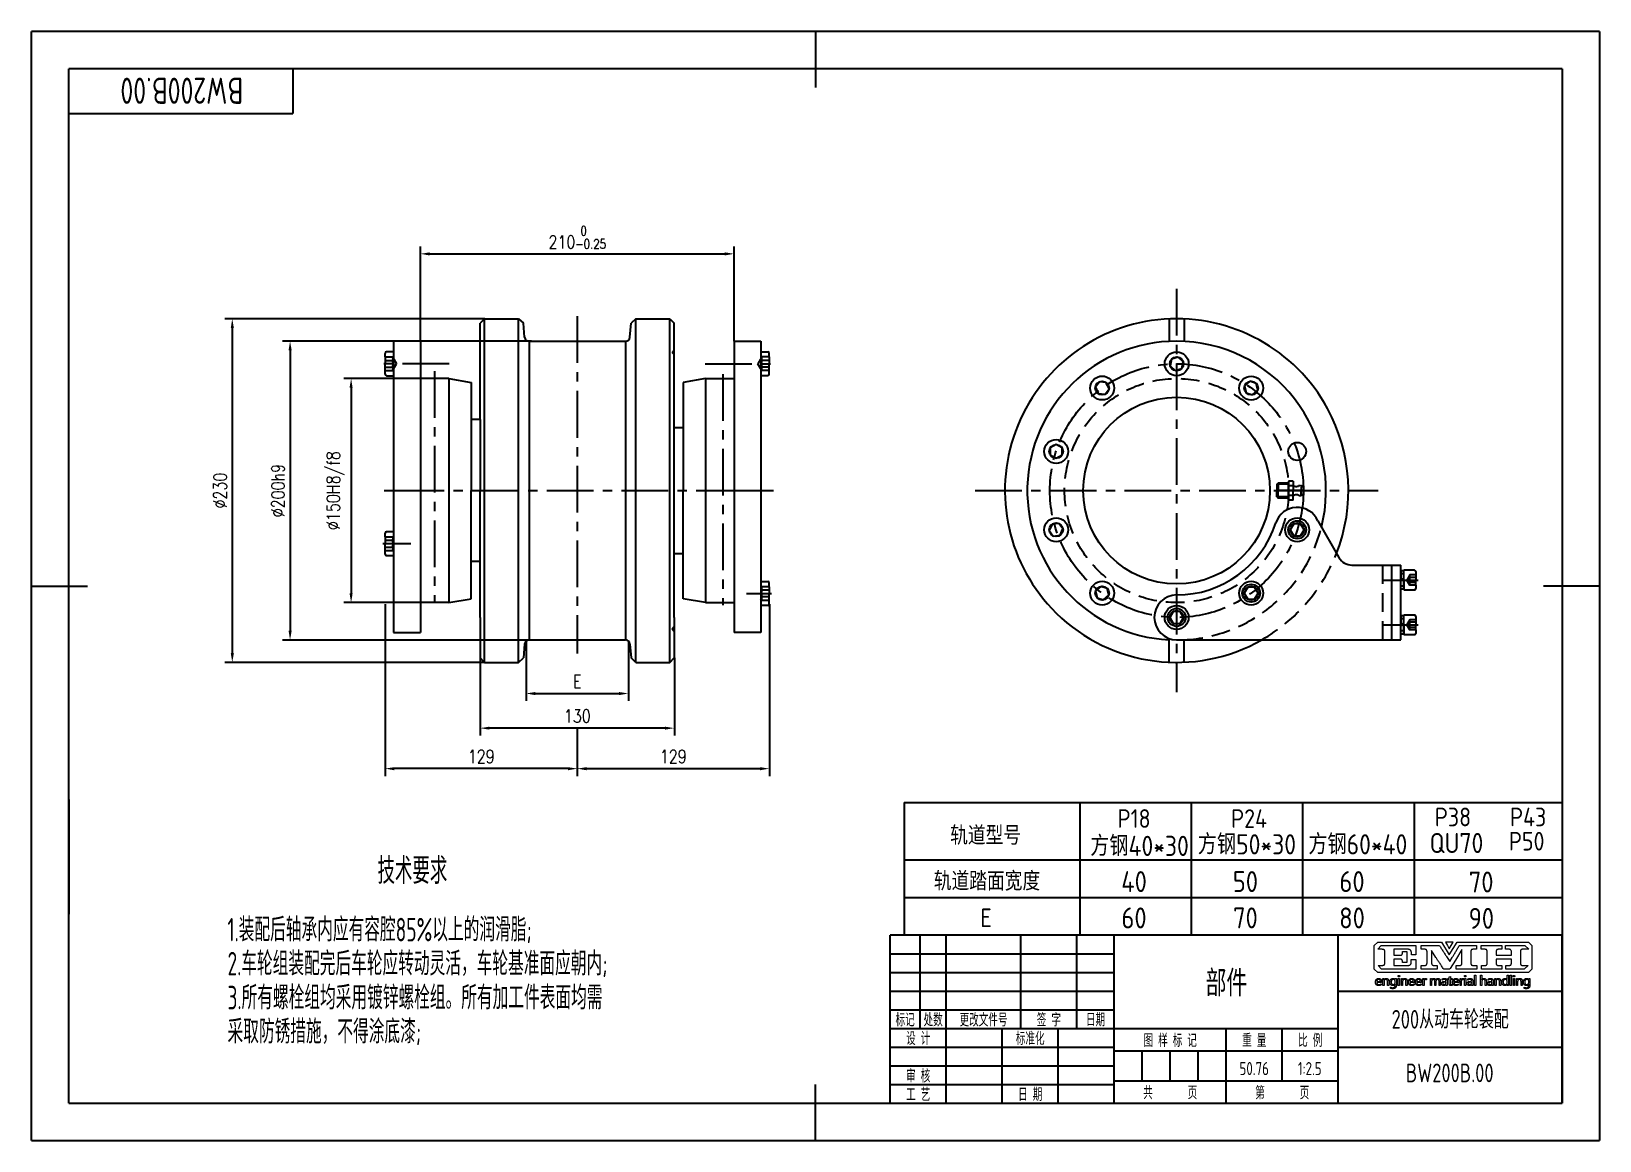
# Model space of a CAD drawing. Header units: millimetres. Extents: x -25 to 1025, y -25 to 718.
import ezdxf
from ezdxf.enums import TextEntityAlignment as Align

# ---------------------------------------------------------------- set-up
doc = ezdxf.new("R2010")
doc.units = ezdxf.units.MM
doc.header["$LTSCALE"] = 25
for name, pattern in [('CENTER', [2, 1.25, -0.25, 0.25, -0.25]), ('DASHED', [0.75, 0.5, -0.25]), ('PHANTOM', [2.5, 1.25, -0.25, 0.25, -0.25, 0.25, -0.25])]:
    doc.linetypes.add(name, pattern=pattern)
for name, color, linetype in [('1实线', 7, 'Continuous'), ('1轮廓实线层', 7, 'Continuous'), ('2细线层', 4, 'Continuous'), ('3中心线层', 1, 'CENTER'), ('4虚线层', 6, 'DASHED'), ('6文字层', 3, 'Continuous'), ('7标注层', 4, 'Continuous'), ('9双点划线层', 62, 'PHANTOM'), ('图层 1', 7, 'Continuous'), ('图框层', 7, 'Continuous'), ('文字层', 3, 'Continuous')]:
    doc.layers.add(name, color=color, linetype=linetype)
doc.styles.add('PC_TEXTSTYLE', font='isocp.shx', dxfattribs={"width": 0.8, "bigfont": 'hzfs.shx'})
doc.styles.add('TH_GBDIM', font='romans.shx', dxfattribs={"width": 0.8, "bigfont": 'gbcbig.shx'})
doc.dimstyles.new('TH_GBDIM', dxfattribs={"dimscale": 2.5, "dimtxt": 3.5, "dimasz": 2.5, "dimexe": 2, "dimexo": 0, "dimgap": 1.5, "dimtad": 1, "dimdsep": 46, "dimtxsty": 'TH_GBDIM', "dimcen": 2.5, "dimclrd": 130, "dimclre": 130, "dimclrt": 3, "dimadec": 0, "dimazin": 2, "dimtfac": 0.714286, "dimtmove": 0, "dimatfit": 3, "dimfxl": 1, "dimtzin": 0, "dimlwd": -1, "dimlwe": -1, "dimarcsym": 0})

msp = doc.modelspace()

# ---------------------------------------------------------------- texts
at = {"layer": '6文字层', "style": 'PC_TEXTSTYLE', "width": 0.667}
msp.add_text('技术要求', height=17.5, dxfattribs=at).set_placement((230.127, 164.358), align=Align.TOP_CENTER)
for s, p in [('1.装配后轴承内应有容腔85%以上的润滑脂;', (106.331, 124.108)), ('2.车轮组装配完后车轮应转动灵活，车轮基准面应朝内;', (106.331, 101.358)), ('3.所有螺栓组均采用镀锌螺栓组。所有加工件表面均需', (106.331, 78.608)), ('采取防锈措施，不得涂底漆;', (106.331, 55.858))]:
    msp.add_text(s, height=15.75, dxfattribs=at).set_placement(p, align=Align.TOP_LEFT)
at = {"layer": '文字层', "style": 'PC_TEXTSTYLE', "width": 0.95}
for s, height, p in [('P18', 12.5, (713.273, 184.352)), ('P24', 12.5, (790.272, 184.319)), ('P38', 12.5, (926.788, 185.393)), ('P43', 12.5, (977.122, 185.393)), ('轨道型号', 12.5, (613.902, 172.993)), (' 方钢40*30', 13.5, (713.273, 165.543)), ('方钢50*30', 13.5, (788.854, 166.588)), ('方钢60*40', 13.5, (863.104, 166.588)), ('QU70', 13.5, (929.14, 167.459)), ('P50', 12.5, (976.139, 169.17)), ('轨道踏面宽度', 12.5, (614.819, 142.423)), ('40', 14, (713.273, 141.392)), ('50', 14, (787.842, 141.392)), ('60', 14, (859.216, 141.392)), ('70 ', 14, (949.468, 141.095)), ('E', 12.5, (614.208, 117.891)), ('60', 14, (713.273, 117.076)), ('70', 14, (787.842, 117.076)), ('80', 14, (859.216, 117.076)), ('90', 14, (945.81, 116.773))]:
    msp.add_text(s, height=height, dxfattribs=at).set_placement(p, align=Align.CENTER)

# ---------------------------------------------------------------- blocks, each defined once
blk = doc.blocks.new('*D5')
at = {"color": 130}
for p, q in [((306.2, 309.3), (306.2, 269.3)), ((374.7, 309.3), (374.7, 269.3)), ((312.4, 274.3), (368.5, 274.3))]:
    blk.add_line(p, q, dxfattribs=at)
for points in [[(312.4, 275.3), (312.4, 273.2), (306.2, 274.3)], [(368.5, 275.3), (368.5, 273.2), (374.7, 274.3)]]:
    blk.add_solid(points, dxfattribs=at)
at = {"layer": 'Defpoints', "color": 0}
for p in [(306.2, 309.3), (374.7, 309.3), (374.7, 274.3)]:
    blk.add_point(p, dxfattribs=at)
at = {"color": 3, "insert": (340.5, 282.4), "char_height": 8.75, "attachment_point": 5, "style": 'TH_GBDIM'}
blk.add_mtext('{E}{}{}', dxfattribs=at)
blk = doc.blocks.new('*D2')
at = {"color": 130}
for p, q in [((236.3, 485.1), (184.1, 485.1)), ((189.1, 478.9), (189.1, 341.4)), ((236.3, 335.1), (184.1, 335.1))]:
    blk.add_line(p, q, dxfattribs=at)
for points in [[(188, 478.9), (190.1, 478.9), (189.1, 485.1)], [(188, 341.4), (190.1, 341.4), (189.1, 335.1)]]:
    blk.add_solid(points, dxfattribs=at)
at = {"layer": 'Defpoints', "color": 0}
for p in [(236.3, 485.1), (189.1, 335.1), (236.3, 335.1)]:
    blk.add_point(p, dxfattribs=at)
at = {"color": 3, "insert": (178.6, 410.1), "char_height": 8.75, "attachment_point": 5, "rotation": 90, "style": 'TH_GBDIM'}
blk.add_mtext('{%%c150}{}{H8/f8}', dxfattribs=at)
blk = doc.blocks.new('*D3')
at = {"color": 130}
for p, q in [((309.8, 510.1), (143.2, 510.1)), ((148.2, 503.9), (148.2, 316.4)), ((309.8, 310.1), (143.2, 310.1))]:
    blk.add_line(p, q, dxfattribs=at)
for points in [[(147.2, 503.9), (149.3, 503.9), (148.2, 510.1)], [(147.2, 316.4), (149.3, 316.4), (148.2, 310.1)]]:
    blk.add_solid(points, dxfattribs=at)
at = {"layer": 'Defpoints', "color": 0}
for p in [(309.8, 510.1), (148.2, 310.1), (309.8, 310.1)]:
    blk.add_point(p, dxfattribs=at)
at = {"color": 3, "insert": (140.1, 410.1), "char_height": 8.75, "attachment_point": 5, "rotation": 90, "style": 'TH_GBDIM'}
blk.add_mtext('{%%c200}{}{h9}', dxfattribs=at)
blk = doc.blocks.new('*D4')
at = {"color": 130}
for p, q in [((278.5, 525.1), (104.5, 525.1)), ((109.5, 518.9), (109.5, 301.4)), ((278.2, 295.1), (104.5, 295.1))]:
    blk.add_line(p, q, dxfattribs=at)
for points in [[(108.5, 518.9), (110.6, 518.9), (109.5, 525.1)], [(108.5, 301.4), (110.6, 301.4), (109.5, 295.1)]]:
    blk.add_solid(points, dxfattribs=at)
at = {"layer": 'Defpoints', "color": 0}
for p in [(278.5, 525.1), (109.5, 295.1), (278.2, 295.1)]:
    blk.add_point(p, dxfattribs=at)
at = {"color": 3, "insert": (101.4, 410.1), "char_height": 8.75, "attachment_point": 5, "rotation": 90, "style": 'TH_GBDIM'}
blk.add_mtext('%%c230{}{}', dxfattribs=at)
blk = doc.blocks.new('*D6')
at = {"color": 130}
for p, q in [((235.5, 510.1), (235.5, 573.6)), ((241.7, 568.6), (439.2, 568.6)), ((445.5, 510.1), (445.5, 573.6))]:
    blk.add_line(p, q, dxfattribs=at)
for points in [[(241.7, 569.6), (241.7, 567.5), (235.5, 568.6)], [(439.2, 569.6), (439.2, 567.5), (445.5, 568.6)]]:
    blk.add_solid(points, dxfattribs=at)
at = {"layer": 'Defpoints', "color": 0}
for p in [(445.5, 568.6), (235.5, 510.1), (445.5, 510.1)]:
    blk.add_point(p, dxfattribs=at)
at = {"color": 3, "insert": (340.5, 579.6), "char_height": 8.75, "attachment_point": 5, "style": 'TH_GBDIM'}
blk.add_mtext('{210}{}{\\H0.7143x;\\S 0^ -0.25;}', dxfattribs=at)
blk = doc.blocks.new('*D7')
at = {"color": 130}
for p, q in [((211.9, 334.2), (211.9, 219)), ((340.5, 251.1), (340.5, 219)), ((334.2, 224), (218.1, 224))]:
    blk.add_line(p, q, dxfattribs=at)
for points in [[(218.1, 225), (218.1, 222.9), (211.9, 224)], [(334.2, 225), (334.2, 222.9), (340.5, 224)]]:
    blk.add_solid(points, dxfattribs=at)
at = {"layer": 'Defpoints', "color": 0}
for p in [(211.9, 334.2), (340.5, 251.1), (211.9, 224)]:
    blk.add_point(p, dxfattribs=at)
at = {"color": 3, "insert": (276.2, 232.1), "char_height": 8.75, "attachment_point": 5, "style": 'TH_GBDIM'}
blk.add_mtext('{129}{}{}', dxfattribs=at)
blk = doc.blocks.new('*D8')
at = {"layer": '7标注层', "color": 130}
for p, q in [((275.5, 298.1), (275.5, 246.1)), ((405.5, 298.1), (405.5, 246.1)), ((399.2, 251.1), (281.7, 251.1))]:
    blk.add_line(p, q, dxfattribs=at)
for points in [[(281.7, 252.1), (281.7, 250.1), (275.5, 251.1)], [(399.2, 252.1), (399.2, 250.1), (405.5, 251.1)]]:
    blk.add_solid(points, dxfattribs=at)
at = {"layer": 'Defpoints', "color": 0}
for p in [(275.5, 298.1), (405.5, 298.1), (275.5, 251.1)]:
    blk.add_point(p, dxfattribs=at)
at = {"layer": '7标注层', "color": 3, "insert": (340.5, 259.2), "char_height": 8.75, "attachment_point": 5, "style": 'TH_GBDIM'}
blk.add_mtext('130', dxfattribs=at)
blk = doc.blocks.new('*D9')
at = {"color": 130}
for p, q in [((469.1, 334.2), (469.1, 219)), ((340.5, 251.1), (340.5, 219)), ((346.7, 224), (462.8, 224))]:
    blk.add_line(p, q, dxfattribs=at)
for points in [[(346.7, 225), (346.7, 222.9), (340.5, 224)], [(462.8, 225), (462.8, 222.9), (469.1, 224)]]:
    blk.add_solid(points, dxfattribs=at)
at = {"layer": 'Defpoints', "color": 0}
for p in [(469.1, 334.2), (340.5, 251.1), (469.1, 224)]:
    blk.add_point(p, dxfattribs=at)
at = {"color": 3, "insert": (404.8, 232.1), "char_height": 8.75, "attachment_point": 5, "style": 'TH_GBDIM'}
blk.add_mtext('{129}{}{}', dxfattribs=at)
blk = doc.blocks.new('PC_TITLE_BLOCK')
for p, q in [((-32.77, 42.05), (-32.77, 42.06)), ((-8.45, 42.52), (-8.45, 42.53)), ((-8.45, 42.52), (-8.44, 42.52)), ((-40.4, 40.34), (-40.4, 40.36)), ((-40.4, 40.34), (-40.39, 40.34)), ((-36.4, 41.07), (-36.4, 41.08)), ((-36.4, 41.07), (-36.39, 41.07)), ((-32.15, 41.07), (-32.14, 41.07)), ((-13.89, 36.97), (-13.89, 36.98))]:
    blk.add_line(p, q)
at = {"layer": '1轮廓实线层'}
for p, q in [((0, 45), (-180, 45)), ((-180, 0), (-180, 45)), ((-172, 20), (-172, 45)), ((-165, 20), (-165, 45)), ((-145, 20), (-145, 45)), ((-130, 20), (-130, 45)), ((-120, 0), (-120, 45)), ((-60, 30), (0, 30)), ((-180, 20), (-60, 20)), ((-165, 0), (-165, 20)), ((-150, 0), (-150, 20)), ((-135, 0), (-135, 20)), ((-60, 15), (0, 15)), ((-180, 0), (0, 0))]:
    blk.add_line(p, q, dxfattribs=at)
at = {"layer": '1轮廓实线层', "color": 7}
for p, q in [((-60, 0), (-60, 45)), ((-180, 25), (-120, 25))]:
    blk.add_line(p, q, dxfattribs=at)
at = {"layer": '2细线层'}
for p, q in [((-180, 40), (-120, 40)), ((-180, 35), (-120, 35)), ((-180, 30), (-120, 30)), ((-90, 0), (-90, 20)), ((-75, 6), (-75, 20)), ((-180, 15), (-120, 15)), ((-120, 14), (-60, 14)), ((-112.5, 6), (-112.5, 14)), ((-105, 6), (-105, 14)), ((-97.5, 6), (-97.5, 14)), ((-180, 10), (-120, 10)), ((-180, 5), (-120, 5)), ((-120, 6), (-60, 6))]:
    blk.add_line(p, q, dxfattribs=at)
at = {"layer": '图层 1', "lineweight": 0}
for p, q in [((-50.39, 42.23), (-49.44, 43.17)), ((-50.39, 35.95), (-50.39, 42.23)), ((-49.44, 43.17), (-32.31, 43.17)), ((-49.44, 43.17), (-49.44, 43.17)), ((-49.38, 41.25), (-48.47, 42.26)), ((-48.47, 42.26), (-45.13, 42.26)), ((-45.13, 42.26), (-39.22, 42.26)), ((-39.22, 42.26), (-39.22, 41)), ((-37.79, 41.25), (-37.79, 42.26)), ((-37.79, 42.26), (-35.35, 42.26)), ((-35.35, 42.26), (-32.91, 42.26)), ((-32.91, 42.26), (-32.78, 42.06)), ((-32.78, 42.06), (-32.65, 41.86)), ((-32.31, 43.17), (-30.27, 39.79)), ((-30.26, 43.17), (-31.27, 43.17)), ((-31.27, 43.17), (-30.76, 42.28)), ((-30.76, 42.28), (-30.26, 41.39)), ((-30.27, 39.79), (-28.13, 43.17)), ((-29.25, 43.17), (-30.26, 43.17)), ((-30.26, 41.39), (-29.75, 42.28)), ((-29.75, 42.28), (-29.25, 43.17)), ((-28.13, 43.17), (-9.09, 43.17)), ((-27.81, 41.81), (-27.68, 42.03)), ((-27.68, 42.03), (-27.54, 42.26)), ((-27.54, 42.26), (-25.25, 42.26)), ((-25.25, 42.26), (-22.96, 42.26)), ((-22.96, 42.26), (-22.96, 41.25)), ((-21.69, 41.25), (-21.69, 42.26)), ((-21.69, 42.26), (-16.18, 42.26)), ((-16.18, 42.26), (-16.18, 41.25)), ((-15.19, 42.26), (-10.04, 42.28)), ((-15.19, 41.25), (-15.19, 42.26)), ((-10.04, 42.28), (-9, 41.25)), ((-9.09, 43.17), (-8.15, 42.23)), ((-8.15, 42.23), (-8.15, 35.95)), ((-48.63, 41.25), (-49.38, 41.25)), ((-48.51, 41.24), (-48.63, 41.25)), ((-48.38, 41.24), (-48.51, 41.24)), ((-48.25, 41.23), (-48.38, 41.24)), ((-48.12, 41.21), (-48.25, 41.23)), ((-48.05, 41.2), (-48.12, 41.21)), ((-47.99, 41.2), (-48.05, 41.2)), ((-47.94, 41.19), (-47.99, 41.2)), ((-47.88, 41.17), (-47.94, 41.19)), ((-47.84, 41.16), (-47.88, 41.17)), ((-47.8, 41.15), (-47.84, 41.16)), ((-47.76, 41.13), (-47.8, 41.15)), ((-47.74, 41.11), (-47.76, 41.13)), ((-47.71, 41.1), (-47.74, 41.11)), ((-47.69, 41.08), (-47.71, 41.1)), ((-47.67, 41.06), (-47.69, 41.08)), ((-47.66, 41.04), (-47.67, 41.06)), ((-47.64, 41.01), (-47.66, 41.04)), ((-47.62, 40.99), (-47.64, 41.01)), ((-47.61, 40.96), (-47.62, 40.99)), ((-47.6, 40.94), (-47.61, 40.96)), ((-47.59, 40.91), (-47.6, 40.94)), ((-47.58, 40.88), (-47.59, 40.91)), ((-47.57, 40.85), (-47.58, 40.88)), ((-47.57, 40.81), (-47.57, 40.85)), ((-47.56, 40.78), (-47.57, 40.81)), ((-47.56, 40.74), (-47.56, 40.78)), ((-47.56, 40.71), (-47.56, 40.74)), ((-47.56, 40.67), (-47.56, 40.71)), ((-47.56, 37.47), (-47.56, 40.67)), ((-41.65, 41.26), (-45.13, 41.26)), ((-45.13, 41.26), (-45.13, 39.63)), ((-45.13, 39.63), (-43.62, 39.63)), ((-43.62, 38.63), (-45.13, 38.63)), ((-45.13, 38.63), (-45.13, 36.87)), ((-43.62, 39.63), (-43.49, 39.63)), ((-43.51, 38.62), (-43.62, 38.63)), ((-43.41, 38.62), (-43.51, 38.62)), ((-43.49, 39.63), (-43.38, 39.64)), ((-43.37, 38.61), (-43.41, 38.62)), ((-43.38, 39.64), (-43.33, 39.64)), ((-43.32, 38.61), (-43.37, 38.61)), ((-43.33, 39.64), (-43.28, 39.65)), ((-43.28, 38.6), (-43.32, 38.61)), ((-43.28, 39.65), (-43.23, 39.66)), ((-43.24, 38.59), (-43.28, 38.6)), ((-43.2, 38.58), (-43.24, 38.59)), ((-43.23, 39.66), (-43.19, 39.66)), ((-43.17, 38.57), (-43.2, 38.58)), ((-43.19, 39.66), (-43.15, 39.67)), ((-43.13, 38.56), (-43.17, 38.57)), ((-43.15, 39.67), (-43.11, 39.68)), ((-43.1, 38.54), (-43.13, 38.56)), ((-43.11, 39.68), (-43.08, 39.69)), ((-43.07, 38.53), (-43.1, 38.54)), ((-43.08, 39.69), (-43.05, 39.71)), ((-43.04, 38.51), (-43.07, 38.53)), ((-43.05, 39.71), (-43.02, 39.72)), ((-43.01, 38.49), (-43.04, 38.51)), ((-43.02, 39.72), (-42.99, 39.73)), ((-42.99, 38.47), (-43.01, 38.49)), ((-42.99, 39.73), (-42.97, 39.75)), ((-42.97, 38.45), (-42.99, 38.47)), ((-42.97, 39.75), (-42.95, 39.77)), ((-42.95, 38.43), (-42.97, 38.45)), ((-42.95, 39.77), (-42.94, 39.78)), ((-42.93, 38.41), (-42.95, 38.43)), ((-42.94, 39.78), (-42.92, 39.8)), ((-42.91, 38.38), (-42.93, 38.41)), ((-42.92, 39.8), (-42.9, 39.83)), ((-42.89, 38.36), (-42.91, 38.38)), ((-42.9, 39.83), (-42.89, 39.85)), ((-42.89, 39.85), (-42.87, 39.88)), ((-42.88, 38.33), (-42.89, 38.36)), ((-42.86, 38.29), (-42.88, 38.33)), ((-42.87, 39.88), (-42.86, 39.91)), ((-42.86, 39.91), (-42.85, 39.94)), ((-42.85, 38.26), (-42.86, 38.29)), ((-42.85, 39.94), (-42.84, 39.98)), ((-42.84, 38.23), (-42.85, 38.26)), ((-42.84, 40.02), (-42.83, 40.06)), ((-42.84, 39.98), (-42.84, 40.02)), ((-42.83, 38.19), (-42.84, 38.23)), ((-42.83, 40.06), (-42.82, 40.11)), ((-42.82, 38.15), (-42.83, 38.19)), ((-42.82, 40.15), (-42.81, 40.26)), ((-42.82, 40.11), (-42.82, 40.15)), ((-42.82, 38.11), (-42.82, 38.15)), ((-42.81, 38.08), (-42.82, 38.11)), ((-42.81, 40.37), (-42.81, 40.68)), ((-42.81, 40.68), (-41.64, 40.68)), ((-42.81, 40.26), (-42.81, 40.37)), ((-42.81, 38.03), (-42.81, 38.08)), ((-42.81, 37.99), (-42.81, 38.03)), ((-42.81, 37.94), (-42.81, 37.99)), ((-42.81, 37.65), (-42.81, 37.94)), ((-41.57, 41.26), (-41.65, 41.26)), ((-41.64, 40.68), (-41.64, 39.16)), ((-41.64, 39.16), (-41.64, 37.65)), ((-41.48, 41.26), (-41.57, 41.26)), ((-41.4, 41.25), (-41.48, 41.26)), ((-41.33, 41.25), (-41.4, 41.25)), ((-41.26, 41.24), (-41.33, 41.25)), ((-41.19, 41.23), (-41.26, 41.24)), ((-41.12, 41.21), (-41.19, 41.23)), ((-41.06, 41.2), (-41.12, 41.21)), ((-41, 41.19), (-41.06, 41.2)), ((-40.94, 41.17), (-41, 41.19)), ((-40.89, 41.15), (-40.94, 41.17)), ((-40.84, 41.12), (-40.89, 41.15)), ((-40.79, 41.1), (-40.84, 41.12)), ((-40.75, 41.08), (-40.79, 41.1)), ((-40.71, 41.05), (-40.75, 41.08)), ((-40.67, 41.02), (-40.71, 41.05)), ((-40.64, 40.99), (-40.67, 41.02)), ((-40.6, 40.95), (-40.64, 40.99)), ((-40.58, 40.92), (-40.6, 40.95)), ((-40.55, 40.88), (-40.58, 40.92)), ((-40.52, 40.83), (-40.55, 40.88)), ((-40.5, 40.79), (-40.52, 40.83)), ((-40.48, 40.74), (-40.5, 40.79)), ((-40.46, 40.69), (-40.48, 40.74)), ((-40.44, 40.64), (-40.46, 40.69)), ((-40.45, 37.78), (-40.44, 37.85)), ((-40.43, 40.58), (-40.44, 40.64)), ((-40.44, 37.99), (-40.44, 38.47)), ((-40.44, 38.47), (-39.22, 38.47)), ((-40.44, 37.92), (-40.44, 37.99)), ((-40.44, 37.85), (-40.44, 37.92)), ((-40.42, 40.52), (-40.43, 40.58)), ((-40.41, 40.46), (-40.42, 40.52)), ((-40.4, 40.4), (-40.41, 40.46)), ((-40.39, 40.33), (-40.4, 40.4)), ((-40.39, 40.26), (-40.39, 40.33)), ((-40.39, 40.19), (-40.39, 40.26)), ((-40.39, 39.73), (-40.39, 40.19)), ((-39.22, 39.73), (-40.39, 39.73)), ((-39.22, 41), (-39.22, 39.73)), ((-39.22, 38.47), (-39.22, 37.18)), ((-37.03, 41.25), (-37.79, 41.25)), ((-36.93, 41.24), (-37.03, 41.25)), ((-36.83, 41.24), (-36.93, 41.24)), ((-36.78, 41.23), (-36.83, 41.24)), ((-36.74, 41.23), (-36.78, 41.23)), ((-36.7, 41.22), (-36.74, 41.23)), ((-36.66, 41.21), (-36.7, 41.22)), ((-36.62, 41.2), (-36.66, 41.21)), ((-36.59, 41.19), (-36.62, 41.2)), ((-36.55, 41.17), (-36.59, 41.19)), ((-36.52, 41.16), (-36.55, 41.17)), ((-36.49, 41.14), (-36.52, 41.16)), ((-36.46, 41.13), (-36.49, 41.14)), ((-36.44, 41.11), (-36.46, 41.13)), ((-36.41, 41.09), (-36.44, 41.11)), ((-36.39, 41.07), (-36.41, 41.09)), ((-36.37, 41.05), (-36.39, 41.07)), ((-36.35, 41.02), (-36.37, 41.05)), ((-36.33, 41), (-36.35, 41.02)), ((-36.32, 40.97), (-36.33, 41)), ((-36.3, 40.94), (-36.32, 40.97)), ((-36.29, 40.91), (-36.3, 40.94)), ((-36.28, 40.88), (-36.29, 40.91)), ((-36.27, 40.84), (-36.28, 40.88)), ((-36.26, 40.81), (-36.27, 40.84)), ((-36.25, 40.77), (-36.26, 40.81)), ((-36.24, 40.73), (-36.25, 40.77)), ((-36.24, 40.69), (-36.24, 40.73)), ((-36.23, 40.64), (-36.24, 40.69)), ((-36.23, 40.6), (-36.23, 40.64)), ((-36.23, 40.55), (-36.23, 40.6)), ((-36.23, 37.59), (-36.23, 40.55)), ((-33.83, 39.05), (-35, 40.87)), ((-35, 40.87), (-35, 40.87)), ((-35, 40.87), (-35, 37.59)), ((-33.72, 38.88), (-33.83, 39.05)), ((-33.61, 38.71), (-33.72, 38.88)), ((-33.49, 38.53), (-33.61, 38.71)), ((-33.38, 38.35), (-33.49, 38.53)), ((-33.26, 38.17), (-33.38, 38.35)), ((-33.13, 37.98), (-33.26, 38.17)), ((-33.01, 37.78), (-33.13, 37.98)), ((-32.65, 41.86), (-32.53, 41.66)), ((-32.53, 41.66), (-32.4, 41.46)), ((-32.4, 41.46), (-32.27, 41.26)), ((-32.27, 41.26), (-32.15, 41.06)), ((-32.15, 41.06), (-32.02, 40.86)), ((-32.02, 40.86), (-31.89, 40.66)), ((-31.89, 40.66), (-31.76, 40.46)), ((-31.76, 40.46), (-31.63, 40.26)), ((-31.63, 40.26), (-31.51, 40.06)), ((-31.51, 40.06), (-31.38, 39.86)), ((-31.38, 39.86), (-31.25, 39.66)), ((-31.25, 39.66), (-31.12, 39.46)), ((-31.12, 39.46), (-30.99, 39.26)), ((-30.99, 39.26), (-30.86, 39.06)), ((-30.86, 39.06), (-30.15, 37.96)), ((-30.26, 41.39), (-30.26, 41.39)), ((-30.15, 37.96), (-29.48, 39.05)), ((-30.15, 37.96), (-30.15, 37.96)), ((-28.62, 38.36), (-30.02, 36.1)), ((-29.48, 39.05), (-29.37, 39.22)), ((-29.37, 39.22), (-29.26, 39.4)), ((-29.26, 39.4), (-29.16, 39.58)), ((-29.16, 39.58), (-29.04, 39.76)), ((-29.04, 39.76), (-28.93, 39.94)), ((-28.93, 39.94), (-28.82, 40.13)), ((-28.82, 40.13), (-28.7, 40.33)), ((-28.7, 40.33), (-28.58, 40.53)), ((-26.91, 41.18), (-28.62, 38.36)), ((-28.58, 40.53), (-28.46, 40.73)), ((-28.46, 40.73), (-28.33, 40.93)), ((-28.33, 40.93), (-28.21, 41.15)), ((-28.21, 41.15), (-28.08, 41.36)), ((-28.08, 41.36), (-27.95, 41.58)), ((-27.95, 41.58), (-27.81, 41.81)), ((-26.91, 37.39), (-26.91, 41.18)), ((-26.91, 41.18), (-26.91, 41.18)), ((-24.47, 40.74), (-24.48, 40.71)), ((-24.48, 40.71), (-24.48, 40.67)), ((-24.48, 40.67), (-24.48, 37.47)), ((-24.46, 40.85), (-24.47, 40.81)), ((-24.47, 40.81), (-24.47, 40.78)), ((-24.47, 40.78), (-24.47, 40.74)), ((-24.45, 40.88), (-24.46, 40.85)), ((-24.44, 40.91), (-24.45, 40.88)), ((-24.43, 40.94), (-24.44, 40.91)), ((-24.42, 40.96), (-24.43, 40.94)), ((-24.41, 40.99), (-24.42, 40.96)), ((-24.4, 41.01), (-24.41, 40.99)), ((-24.38, 41.04), (-24.4, 41.01)), ((-24.36, 41.06), (-24.38, 41.04)), ((-24.34, 41.08), (-24.36, 41.06)), ((-24.32, 41.1), (-24.34, 41.08)), ((-24.3, 41.11), (-24.32, 41.1)), ((-24.28, 41.13), (-24.3, 41.11)), ((-24.26, 41.15), (-24.28, 41.13)), ((-24.23, 41.16), (-24.26, 41.15)), ((-24.2, 41.17), (-24.23, 41.16)), ((-24.17, 41.19), (-24.2, 41.17)), ((-24.13, 41.2), (-24.17, 41.19)), ((-24.1, 41.2), (-24.13, 41.2)), ((-24.06, 41.21), (-24.1, 41.2)), ((-23.98, 41.23), (-24.06, 41.21)), ((-23.89, 41.24), (-23.98, 41.23)), ((-23.8, 41.24), (-23.89, 41.24)), ((-23.7, 41.25), (-23.8, 41.24)), ((-22.96, 41.25), (-23.7, 41.25)), ((-20.93, 41.25), (-21.69, 41.25)), ((-20.83, 41.24), (-20.93, 41.25)), ((-20.73, 41.24), (-20.83, 41.24)), ((-20.64, 41.23), (-20.73, 41.24)), ((-20.56, 41.21), (-20.64, 41.23)), ((-20.52, 41.2), (-20.56, 41.21)), ((-20.48, 41.2), (-20.52, 41.2)), ((-20.45, 41.19), (-20.48, 41.2)), ((-20.42, 41.17), (-20.45, 41.19)), ((-20.39, 41.16), (-20.42, 41.17)), ((-20.36, 41.15), (-20.39, 41.16)), ((-20.33, 41.13), (-20.36, 41.15)), ((-20.31, 41.11), (-20.33, 41.13)), ((-20.25, 41.06), (-20.27, 41.08)), ((-20.23, 41.04), (-20.25, 41.06)), ((-20.22, 41.01), (-20.23, 41.04)), ((-20.2, 40.99), (-20.22, 41.01)), ((-20.19, 40.96), (-20.2, 40.99)), ((-20.18, 40.94), (-20.19, 40.96)), ((-20.17, 40.91), (-20.18, 40.94)), ((-20.15, 40.88), (-20.17, 40.91)), ((-20.15, 40.85), (-20.15, 40.88)), ((-20.14, 40.81), (-20.15, 40.85)), ((-20.14, 40.78), (-20.14, 40.81)), ((-20.13, 40.74), (-20.14, 40.78)), ((-20.13, 40.71), (-20.13, 40.74)), ((-20.13, 40.67), (-20.13, 40.71)), ((-20.13, 37.47), (-20.13, 40.67)), ((-17.69, 40.81), (-17.7, 40.78)), ((-17.7, 40.78), (-17.7, 40.74)), ((-17.7, 40.74), (-17.7, 40.71)), ((-17.7, 40.71), (-17.7, 40.67)), ((-17.7, 40.67), (-17.7, 39.69)), ((-17.7, 39.69), (-13.64, 39.69)), ((-13.64, 38.57), (-17.7, 38.57)), ((-17.7, 38.57), (-17.7, 37.47)), ((-17.68, 40.85), (-17.69, 40.81)), ((-17.67, 40.91), (-17.68, 40.88)), ((-17.68, 40.88), (-17.68, 40.85)), ((-17.66, 40.94), (-17.67, 40.91)), ((-17.65, 40.96), (-17.66, 40.94)), ((-17.63, 40.99), (-17.65, 40.96)), ((-17.62, 41.01), (-17.63, 40.99)), ((-17.6, 41.04), (-17.62, 41.01)), ((-17.59, 41.06), (-17.6, 41.04)), ((-17.57, 41.08), (-17.59, 41.06)), ((-17.55, 41.1), (-17.57, 41.08)), ((-17.52, 41.11), (-17.55, 41.1)), ((-17.5, 41.13), (-17.52, 41.11)), ((-17.48, 41.15), (-17.5, 41.13)), ((-17.45, 41.16), (-17.48, 41.15)), ((-17.42, 41.17), (-17.45, 41.16)), ((-17.39, 41.19), (-17.42, 41.17)), ((-17.36, 41.2), (-17.39, 41.19)), ((-17.32, 41.2), (-17.36, 41.2)), ((-17.29, 41.21), (-17.32, 41.2)), ((-17.21, 41.23), (-17.29, 41.21)), ((-17.12, 41.24), (-17.21, 41.23)), ((-17.02, 41.24), (-17.12, 41.24)), ((-16.92, 41.25), (-17.02, 41.24)), ((-16.18, 41.25), (-16.92, 41.25)), ((-14.44, 41.25), (-15.19, 41.25)), ((-14.33, 41.24), (-14.44, 41.25)), ((-14.23, 41.24), (-14.33, 41.24)), ((-14.14, 41.23), (-14.23, 41.24)), ((-14.06, 41.21), (-14.14, 41.23)), ((-14.02, 41.2), (-14.06, 41.21)), ((-13.99, 41.2), (-14.02, 41.2)), ((-13.96, 41.19), (-13.99, 41.2)), ((-13.92, 41.17), (-13.96, 41.19)), ((-13.89, 41.16), (-13.92, 41.17)), ((-13.87, 41.15), (-13.89, 41.16)), ((-13.84, 41.13), (-13.87, 41.15)), ((-13.82, 41.11), (-13.84, 41.13)), ((-13.79, 41.1), (-13.82, 41.11)), ((-13.77, 41.08), (-13.79, 41.1)), ((-13.75, 41.06), (-13.77, 41.08)), ((-13.74, 41.04), (-13.75, 41.06)), ((-13.71, 40.99), (-13.72, 41.01)), ((-13.69, 40.96), (-13.71, 40.99)), ((-13.68, 40.94), (-13.69, 40.96)), ((-13.67, 40.91), (-13.68, 40.94)), ((-13.66, 40.88), (-13.67, 40.91)), ((-13.65, 40.85), (-13.66, 40.88)), ((-13.65, 40.81), (-13.65, 40.85)), ((-13.64, 40.78), (-13.65, 40.81)), ((-13.64, 40.74), (-13.64, 40.78)), ((-13.64, 40.71), (-13.64, 40.74)), ((-13.64, 40.67), (-13.64, 40.71)), ((-13.64, 39.69), (-13.64, 40.67)), ((-13.64, 37.47), (-13.64, 38.57)), ((-11.2, 40.74), (-11.21, 40.71)), ((-11.21, 40.71), (-11.21, 40.67)), ((-11.21, 40.67), (-11.21, 37.47)), ((-11.19, 40.85), (-11.2, 40.81)), ((-11.2, 40.81), (-11.2, 40.78)), ((-11.2, 40.78), (-11.2, 40.74)), ((-11.18, 40.88), (-11.19, 40.85)), ((-11.17, 40.91), (-11.18, 40.88)), ((-11.16, 40.94), (-11.17, 40.91)), ((-11.15, 40.96), (-11.16, 40.94)), ((-11.14, 40.99), (-11.15, 40.96)), ((-11.12, 41.02), (-11.14, 40.99)), ((-11.11, 41.04), (-11.12, 41.02)), ((-11.09, 41.06), (-11.11, 41.04)), ((-11.07, 41.08), (-11.09, 41.06)), ((-11.05, 41.1), (-11.07, 41.08)), ((-11.03, 41.11), (-11.05, 41.1)), ((-11.01, 41.13), (-11.03, 41.11)), ((-10.98, 41.15), (-11.01, 41.13)), ((-10.96, 41.16), (-10.98, 41.15)), ((-10.93, 41.17), (-10.96, 41.16)), ((-10.9, 41.19), (-10.93, 41.17)), ((-10.86, 41.2), (-10.9, 41.19)), ((-10.83, 41.2), (-10.86, 41.2)), ((-10.79, 41.21), (-10.83, 41.2)), ((-10.71, 41.23), (-10.79, 41.21)), ((-10.62, 41.24), (-10.71, 41.23)), ((-10.53, 41.24), (-10.62, 41.24)), ((-10.43, 41.25), (-10.53, 41.24)), ((-9, 41.25), (-10.43, 41.25)), ((-49.44, 35), (-50.39, 35.95)), ((-9.09, 35), (-49.44, 35)), ((-48.45, 35.87), (-49.35, 36.89)), ((-49.35, 36.89), (-48.61, 36.89)), ((-48.61, 36.89), (-48.49, 36.89)), ((-48.49, 36.89), (-48.37, 36.9)), ((-39.22, 35.87), (-48.45, 35.87)), ((-48.45, 35.87), (-48.45, 35.87)), ((-48.37, 36.9), (-48.24, 36.91)), ((-48.24, 36.91), (-48.11, 36.92)), ((-48.11, 36.92), (-48.04, 36.93)), ((-48.04, 36.93), (-47.98, 36.94)), ((-47.98, 36.94), (-47.93, 36.95)), ((-47.93, 36.95), (-47.88, 36.96)), ((-47.88, 36.96), (-47.83, 36.97)), ((-47.83, 36.97), (-47.79, 36.99)), ((-47.79, 36.99), (-47.76, 37)), ((-47.76, 37), (-47.73, 37.02)), ((-47.73, 37.02), (-47.71, 37.04)), ((-47.71, 37.04), (-47.69, 37.06)), ((-47.69, 37.06), (-47.67, 37.08)), ((-47.67, 37.08), (-47.65, 37.1)), ((-47.65, 37.1), (-47.64, 37.12)), ((-47.64, 37.12), (-47.62, 37.15)), ((-47.62, 37.15), (-47.61, 37.17)), ((-47.61, 37.17), (-47.6, 37.2)), ((-47.6, 37.2), (-47.59, 37.23)), ((-47.59, 37.23), (-47.58, 37.26)), ((-47.58, 37.26), (-47.57, 37.29)), ((-47.57, 37.32), (-47.56, 37.36)), ((-47.57, 37.29), (-47.57, 37.32)), ((-47.56, 37.43), (-47.56, 37.47)), ((-47.56, 37.39), (-47.56, 37.43)), ((-47.56, 37.36), (-47.56, 37.39)), ((-45.13, 36.87), (-41.52, 36.87)), ((-41.64, 37.65), (-42.81, 37.65)), ((-41.52, 36.87), (-41.44, 36.88)), ((-41.44, 36.88), (-41.37, 36.88)), ((-41.37, 36.88), (-41.3, 36.88)), ((-41.3, 36.88), (-41.24, 36.89)), ((-41.24, 36.89), (-41.18, 36.9)), ((-41.18, 36.9), (-41.12, 36.91)), ((-41.12, 36.91), (-41.06, 36.92)), ((-41.06, 36.92), (-41.01, 36.94)), ((-41.01, 36.94), (-40.96, 36.96)), ((-40.96, 36.96), (-40.91, 36.97)), ((-40.91, 36.97), (-40.86, 37)), ((-40.86, 37), (-40.82, 37.02)), ((-40.82, 37.02), (-40.78, 37.04)), ((-40.78, 37.04), (-40.74, 37.07)), ((-40.74, 37.07), (-40.71, 37.1)), ((-40.71, 37.1), (-40.68, 37.13)), ((-40.68, 37.13), (-40.65, 37.16)), ((-40.65, 37.16), (-40.62, 37.2)), ((-40.62, 37.2), (-40.6, 37.24)), ((-40.6, 37.24), (-40.57, 37.28)), ((-40.57, 37.28), (-40.55, 37.32)), ((-40.55, 37.32), (-40.53, 37.37)), ((-40.53, 37.37), (-40.51, 37.42)), ((-40.51, 37.42), (-40.5, 37.47)), ((-40.5, 37.47), (-40.48, 37.53)), ((-40.48, 37.53), (-40.47, 37.58)), ((-40.47, 37.58), (-40.46, 37.65)), ((-40.46, 37.65), (-40.45, 37.71)), ((-40.45, 37.71), (-40.45, 37.78)), ((-39.22, 37.18), (-39.22, 35.87)), ((-37.76, 35.87), (-37.76, 36.89)), ((-37.76, 36.89), (-37.02, 36.89)), ((-35.64, 35.87), (-37.76, 35.87)), ((-37.02, 36.89), (-36.91, 36.89)), ((-36.91, 36.89), (-36.82, 36.9)), ((-36.82, 36.9), (-36.77, 36.91)), ((-36.77, 36.91), (-36.73, 36.91)), ((-36.73, 36.91), (-36.69, 36.92)), ((-36.69, 36.92), (-36.65, 36.93)), ((-36.65, 36.93), (-36.61, 36.94)), ((-36.61, 36.94), (-36.57, 36.95)), ((-36.57, 36.95), (-36.54, 36.96)), ((-36.54, 36.96), (-36.51, 36.98)), ((-36.51, 36.98), (-36.48, 36.99)), ((-36.48, 36.99), (-36.46, 37.01)), ((-36.46, 37.01), (-36.43, 37.03)), ((-36.43, 37.03), (-36.41, 37.05)), ((-36.41, 37.05), (-36.39, 37.07)), ((-36.39, 37.07), (-36.37, 37.09)), ((-36.37, 37.09), (-36.35, 37.11)), ((-36.35, 37.11), (-36.33, 37.14)), ((-36.33, 37.14), (-36.32, 37.17)), ((-36.32, 37.17), (-36.3, 37.2)), ((-36.3, 37.2), (-36.29, 37.23)), ((-36.29, 37.23), (-36.28, 37.26)), ((-36.28, 37.26), (-36.27, 37.29)), ((-36.27, 37.29), (-36.26, 37.33)), ((-36.26, 37.33), (-36.25, 37.37)), ((-36.25, 37.37), (-36.24, 37.41)), ((-36.24, 37.45), (-36.23, 37.49)), ((-36.24, 37.41), (-36.24, 37.45)), ((-36.23, 37.54), (-36.23, 37.59)), ((-36.23, 37.49), (-36.23, 37.54)), ((-33.53, 35.87), (-35.64, 35.87)), ((-35, 37.59), (-35, 37.54)), ((-35, 37.59), (-35, 37.59)), ((-35, 37.54), (-35, 37.49)), ((-35, 37.49), (-35, 37.45)), ((-35, 37.45), (-34.99, 37.41)), ((-34.99, 37.41), (-34.99, 37.37)), ((-34.99, 37.37), (-34.98, 37.33)), ((-34.98, 37.33), (-34.97, 37.29)), ((-34.97, 37.29), (-34.96, 37.26)), ((-34.96, 37.26), (-34.95, 37.23)), ((-34.95, 37.23), (-34.94, 37.2)), ((-34.94, 37.2), (-34.92, 37.17)), ((-34.92, 37.17), (-34.91, 37.14)), ((-34.91, 37.14), (-34.89, 37.11)), ((-34.89, 37.11), (-34.87, 37.09)), ((-34.87, 37.09), (-34.85, 37.07)), ((-34.85, 37.07), (-34.83, 37.05)), ((-34.83, 37.05), (-34.81, 37.03)), ((-34.81, 37.03), (-34.79, 37.01)), ((-34.79, 37.01), (-34.76, 36.99)), ((-34.76, 36.99), (-34.73, 36.98)), ((-34.73, 36.98), (-34.7, 36.96)), ((-34.7, 36.96), (-34.67, 36.95)), ((-34.67, 36.95), (-34.64, 36.94)), ((-34.64, 36.94), (-34.6, 36.93)), ((-34.6, 36.93), (-34.56, 36.92)), ((-34.56, 36.92), (-34.52, 36.91)), ((-34.52, 36.91), (-34.48, 36.91)), ((-34.48, 36.91), (-34.44, 36.9)), ((-34.44, 36.9), (-34.34, 36.89)), ((-34.34, 36.89), (-34.24, 36.89)), ((-34.24, 36.89), (-33.53, 36.89)), ((-33.53, 36.89), (-33.53, 35.87)), ((-32.88, 37.59), (-33.01, 37.78)), ((-32.75, 37.39), (-32.88, 37.59)), ((-32.61, 37.18), (-32.75, 37.39)), ((-32.48, 36.97), (-32.61, 37.18)), ((-32.34, 36.76), (-32.48, 36.97)), ((-32.19, 36.54), (-32.34, 36.76)), ((-32.05, 36.32), (-32.19, 36.54)), ((-31.9, 36.1), (-32.05, 36.32)), ((-31.75, 35.87), (-31.9, 36.1)), ((-30.96, 35.87), (-31.75, 35.87)), ((-30.16, 35.87), (-30.96, 35.87)), ((-30.02, 36.1), (-30.16, 35.87)), ((-28.43, 35.87), (-28.43, 36.89)), ((-28.43, 36.89), (-27.69, 36.89)), ((-25.67, 35.87), (-28.43, 35.87)), ((-27.69, 36.89), (-27.58, 36.89)), ((-27.58, 36.89), (-27.49, 36.9)), ((-27.49, 36.9), (-27.4, 36.91)), ((-27.4, 36.91), (-27.32, 36.92)), ((-27.32, 36.92), (-27.28, 36.93)), ((-27.28, 36.93), (-27.25, 36.94)), ((-27.25, 36.94), (-27.22, 36.95)), ((-27.22, 36.95), (-27.19, 36.96)), ((-27.19, 36.96), (-27.16, 36.97)), ((-27.16, 36.97), (-27.13, 36.99)), ((-27.13, 36.99), (-27.1, 37)), ((-27.1, 37), (-27.08, 37.02)), ((-27.08, 37.02), (-27.06, 37.04)), ((-27.06, 37.04), (-27.04, 37.06)), ((-27.04, 37.06), (-27.02, 37.08)), ((-27.02, 37.08), (-27.01, 37.1)), ((-27.01, 37.1), (-26.99, 37.12)), ((-26.99, 37.12), (-26.97, 37.15)), ((-26.97, 37.15), (-26.96, 37.17)), ((-26.96, 37.17), (-26.95, 37.2)), ((-26.95, 37.2), (-26.94, 37.23)), ((-26.94, 37.23), (-26.93, 37.26)), ((-26.93, 37.26), (-26.92, 37.29)), ((-26.92, 37.32), (-26.91, 37.36)), ((-26.92, 37.29), (-26.92, 37.32)), ((-26.91, 37.36), (-26.91, 37.39)), ((-22.92, 35.87), (-25.67, 35.87)), ((-24.48, 37.47), (-24.48, 37.43)), ((-24.48, 37.43), (-24.47, 37.39)), ((-24.47, 37.39), (-24.47, 37.36)), ((-24.47, 37.36), (-24.47, 37.32)), ((-24.47, 37.32), (-24.46, 37.29)), ((-24.46, 37.29), (-24.45, 37.26)), ((-24.45, 37.26), (-24.44, 37.23)), ((-24.44, 37.23), (-24.43, 37.2)), ((-24.43, 37.2), (-24.42, 37.17)), ((-24.42, 37.17), (-24.41, 37.15)), ((-24.41, 37.15), (-24.39, 37.12)), ((-24.39, 37.12), (-24.38, 37.1)), ((-24.38, 37.1), (-24.36, 37.08)), ((-24.36, 37.08), (-24.34, 37.06)), ((-24.34, 37.06), (-24.32, 37.04)), ((-24.32, 37.04), (-24.3, 37.02)), ((-24.3, 37.02), (-24.27, 37)), ((-24.27, 37), (-24.25, 36.99)), ((-24.25, 36.99), (-24.22, 36.97)), ((-24.22, 36.97), (-24.19, 36.96)), ((-24.19, 36.96), (-24.16, 36.95)), ((-24.16, 36.95), (-24.13, 36.94)), ((-24.13, 36.94), (-24.09, 36.93)), ((-24.09, 36.93), (-24.05, 36.92)), ((-24.05, 36.92), (-23.97, 36.91)), ((-23.97, 36.91), (-23.88, 36.9)), ((-23.88, 36.9), (-23.78, 36.89)), ((-23.78, 36.89), (-23.68, 36.89)), ((-23.68, 36.89), (-22.92, 36.89)), ((-22.92, 36.89), (-22.92, 35.87)), ((-21.65, 35.87), (-21.65, 36.89)), ((-21.65, 36.89), (-20.91, 36.89)), ((-18.9, 35.87), (-21.65, 35.87)), ((-20.91, 36.89), (-20.81, 36.89)), ((-20.81, 36.89), (-20.71, 36.9)), ((-20.71, 36.9), (-20.62, 36.91)), ((-20.62, 36.91), (-20.55, 36.92)), ((-20.55, 36.92), (-20.51, 36.93)), ((-20.51, 36.93), (-20.47, 36.94)), ((-20.47, 36.94), (-20.44, 36.95)), ((-20.44, 36.95), (-20.41, 36.96)), ((-20.41, 36.96), (-20.38, 36.97)), ((-20.38, 36.97), (-20.35, 36.99)), ((-20.35, 36.99), (-20.33, 37)), ((-20.33, 37), (-20.3, 37.02)), ((-20.3, 37.02), (-20.28, 37.04)), ((-20.28, 37.04), (-20.26, 37.06)), ((-20.26, 37.06), (-20.24, 37.07)), ((-20.24, 37.07), (-20.23, 37.1)), ((-20.23, 37.1), (-20.21, 37.12)), ((-20.21, 37.12), (-20.2, 37.14)), ((-20.2, 37.14), (-20.18, 37.17)), ((-20.18, 37.17), (-20.17, 37.2)), ((-20.17, 37.2), (-20.16, 37.23)), ((-20.16, 37.23), (-20.15, 37.26)), ((-20.15, 37.29), (-20.14, 37.32)), ((-20.15, 37.26), (-20.15, 37.29)), ((-20.14, 37.36), (-20.13, 37.39)), ((-20.14, 37.32), (-20.14, 37.36)), ((-20.13, 37.43), (-20.13, 37.47)), ((-20.13, 37.47), (-20.13, 37.47)), ((-20.13, 37.39), (-20.13, 37.43)), ((-16.15, 35.87), (-18.9, 35.87)), ((-17.7, 37.47), (-17.7, 37.43)), ((-17.7, 37.43), (-17.7, 37.39)), ((-17.7, 37.39), (-17.7, 37.36)), ((-17.7, 37.36), (-17.69, 37.32)), ((-17.69, 37.32), (-17.68, 37.29)), ((-17.68, 37.29), (-17.68, 37.26)), ((-17.68, 37.26), (-17.67, 37.23)), ((-17.67, 37.23), (-17.66, 37.2)), ((-17.66, 37.2), (-17.64, 37.17)), ((-17.64, 37.17), (-17.63, 37.15)), ((-17.63, 37.15), (-17.62, 37.12)), ((-17.62, 37.12), (-17.6, 37.1)), ((-17.6, 37.1), (-17.58, 37.08)), ((-17.58, 37.08), (-17.56, 37.06)), ((-17.56, 37.06), (-17.54, 37.04)), ((-17.54, 37.04), (-17.52, 37.02)), ((-17.52, 37.02), (-17.5, 37)), ((-17.5, 37), (-17.47, 36.99)), ((-17.47, 36.99), (-17.45, 36.97)), ((-17.45, 36.97), (-17.41, 36.96)), ((-17.41, 36.96), (-17.38, 36.95)), ((-17.38, 36.95), (-17.35, 36.94)), ((-17.35, 36.94), (-17.31, 36.93)), ((-17.31, 36.93), (-17.28, 36.92)), ((-17.28, 36.92), (-17.19, 36.91)), ((-17.19, 36.91), (-17.11, 36.9)), ((-17.11, 36.9), (-17.01, 36.89)), ((-17.01, 36.89), (-16.9, 36.89)), ((-16.9, 36.89), (-16.15, 36.89)), ((-16.15, 36.89), (-16.15, 35.87)), ((-15.16, 35.87), (-15.16, 36.89)), ((-15.16, 36.89), (-14.42, 36.89)), ((-10.19, 35.87), (-15.16, 35.87)), ((-14.42, 36.89), (-14.31, 36.89)), ((-14.31, 36.89), (-14.22, 36.9)), ((-14.22, 36.9), (-14.13, 36.91)), ((-14.13, 36.91), (-14.05, 36.92)), ((-14.05, 36.92), (-14.01, 36.93)), ((-14.01, 36.93), (-13.98, 36.94)), ((-13.98, 36.94), (-13.95, 36.95)), ((-13.95, 36.95), (-13.92, 36.96)), ((-13.92, 36.96), (-13.89, 36.97)), ((-13.89, 36.97), (-13.86, 36.99)), ((-13.86, 36.99), (-13.83, 37)), ((-13.83, 37), (-13.81, 37.02)), ((-13.81, 37.02), (-13.79, 37.04)), ((-13.79, 37.04), (-13.77, 37.06)), ((-13.77, 37.06), (-13.75, 37.08)), ((-13.75, 37.08), (-13.73, 37.1)), ((-13.73, 37.1), (-13.72, 37.12)), ((-13.72, 37.12), (-13.7, 37.15)), ((-13.7, 37.15), (-13.69, 37.17)), ((-13.69, 37.17), (-13.68, 37.2)), ((-13.68, 37.2), (-13.67, 37.23)), ((-13.67, 37.23), (-13.66, 37.26)), ((-13.66, 37.26), (-13.65, 37.29)), ((-13.65, 37.32), (-13.64, 37.36)), ((-13.65, 37.29), (-13.65, 37.32)), ((-13.64, 37.43), (-13.64, 37.47)), ((-13.64, 37.39), (-13.64, 37.43)), ((-13.64, 37.36), (-13.64, 37.39)), ((-11.21, 37.47), (-11.21, 37.43)), ((-11.21, 37.43), (-11.2, 37.39)), ((-11.2, 37.39), (-11.2, 37.36)), ((-11.2, 37.36), (-11.2, 37.32)), ((-11.2, 37.32), (-11.19, 37.29)), ((-11.19, 37.29), (-11.18, 37.26)), ((-11.18, 37.26), (-11.17, 37.23)), ((-11.17, 37.23), (-11.16, 37.2)), ((-11.16, 37.2), (-11.15, 37.17)), ((-11.15, 37.17), (-11.14, 37.15)), ((-11.14, 37.15), (-11.12, 37.12)), ((-11.12, 37.12), (-11.11, 37.1)), ((-11.11, 37.1), (-11.09, 37.08)), ((-11.09, 37.08), (-11.07, 37.06)), ((-11.07, 37.06), (-11.05, 37.04)), ((-11.05, 37.04), (-11.03, 37.02)), ((-11.03, 37.02), (-11, 37)), ((-11, 37), (-10.98, 36.99)), ((-10.98, 36.99), (-10.95, 36.97)), ((-10.95, 36.97), (-10.92, 36.96)), ((-10.92, 36.96), (-10.89, 36.95)), ((-10.89, 36.95), (-10.86, 36.94)), ((-10.86, 36.94), (-10.82, 36.93)), ((-10.82, 36.93), (-10.78, 36.92)), ((-10.78, 36.92), (-10.7, 36.91)), ((-10.7, 36.91), (-10.61, 36.9)), ((-10.61, 36.9), (-10.51, 36.89)), ((-10.51, 36.89), (-10.41, 36.89)), ((-10.41, 36.89), (-9.17, 36.89)), ((-9.17, 36.89), (-10.19, 35.87)), ((-8.15, 35.95), (-9.09, 35))]:
    blk.add_line(p, q, dxfattribs=at)
for points in [[(-43.97, 34.05), (-43.97, 34.07), (-43.96, 34.09), (-43.96, 34.11), (-43.95, 34.13), (-43.94, 34.14), (-43.93, 34.16), (-43.92, 34.18), (-43.91, 34.19), (-43.89, 34.2), (-43.88, 34.22), (-43.86, 34.23), (-43.84, 34.24), (-43.82, 34.24), (-43.8, 34.25), (-43.78, 34.25), (-43.76, 34.25), (-43.74, 34.25), (-43.72, 34.25), (-43.7, 34.24), (-43.68, 34.24), (-43.66, 34.23), (-43.64, 34.22), (-43.62, 34.2), (-43.61, 34.19), (-43.6, 34.18), (-43.58, 34.16), (-43.57, 34.14), (-43.56, 34.13), (-43.56, 34.11), (-43.55, 34.09), (-43.55, 34.07), (-43.55, 34.05), (-43.55, 34.02), (-43.55, 34), (-43.56, 33.98), (-43.56, 33.96), (-43.57, 33.95), (-43.58, 33.93), (-43.6, 33.91), (-43.61, 33.9), (-43.62, 33.89), (-43.64, 33.87), (-43.66, 33.86), (-43.68, 33.86), (-43.7, 33.85), (-43.72, 33.85), (-43.74, 33.84), (-43.76, 33.84), (-43.78, 33.84), (-43.8, 33.85), (-43.82, 33.85), (-43.84, 33.86), (-43.86, 33.86), (-43.88, 33.87), (-43.89, 33.89), (-43.91, 33.9), (-43.92, 33.91), (-43.93, 33.93), (-43.94, 33.95), (-43.95, 33.96), (-43.96, 33.98), (-43.96, 34), (-43.97, 34.02), (-43.97, 34.05), (-43.97, 34.05)], [(-29.51, 31.56), (-29.54, 31.55), (-29.57, 31.53), (-29.6, 31.52), (-29.64, 31.52), (-29.68, 31.51), (-29.72, 31.5), (-29.76, 31.5), (-29.8, 31.5), (-29.86, 31.5), (-29.92, 31.51), (-29.97, 31.52), (-30.02, 31.54), (-30.04, 31.55), (-30.06, 31.55), (-30.09, 31.57), (-30.1, 31.58), (-30.12, 31.59), (-30.14, 31.61), (-30.16, 31.62), (-30.17, 31.64), (-30.19, 31.66), (-30.2, 31.68), (-30.22, 31.7), (-30.23, 31.72), (-30.25, 31.76), (-30.27, 31.81), (-30.28, 31.87), (-30.29, 31.92), (-30.3, 31.98), (-30.3, 32.05), (-30.3, 33.12), (-30.62, 33.12), (-30.62, 33.39), (-30.3, 33.39), (-30.3, 33.84), (-29.97, 33.94), (-29.97, 33.39), (-29.51, 33.39), (-29.51, 33.12), (-29.97, 33.12), (-29.97, 32.11), (-29.97, 32.07), (-29.97, 32.03), (-29.96, 31.99), (-29.96, 31.95), (-29.95, 31.92), (-29.94, 31.89), (-29.92, 31.87), (-29.91, 31.85), (-29.89, 31.83), (-29.87, 31.82), (-29.85, 31.8), (-29.83, 31.79), (-29.8, 31.78), (-29.77, 31.78), (-29.74, 31.77), (-29.7, 31.77), (-29.68, 31.77), (-29.65, 31.77), (-29.63, 31.78), (-29.6, 31.79), (-29.58, 31.79), (-29.55, 31.8), (-29.53, 31.82), (-29.51, 31.83), (-29.51, 31.56), (-29.51, 31.56)], [(-26.2, 34.05), (-26.2, 34.07), (-26.2, 34.09), (-26.19, 34.11), (-26.19, 34.13), (-26.18, 34.14), (-26.17, 34.16), (-26.16, 34.18), (-26.14, 34.19), (-26.13, 34.2), (-26.11, 34.22), (-26.1, 34.23), (-26.08, 34.24), (-26.06, 34.24), (-26.04, 34.25), (-26.02, 34.25), (-26, 34.25), (-25.97, 34.25), (-25.95, 34.25), (-25.93, 34.24), (-25.91, 34.24), (-25.9, 34.23), (-25.88, 34.22), (-25.86, 34.2), (-25.85, 34.19), (-25.83, 34.18), (-25.82, 34.16), (-25.81, 34.14), (-25.8, 34.13), (-25.79, 34.11), (-25.79, 34.09), (-25.79, 34.07), (-25.79, 34.05), (-25.79, 34.02), (-25.79, 34), (-25.79, 33.98), (-25.8, 33.96), (-25.81, 33.95), (-25.82, 33.93), (-25.83, 33.91), (-25.85, 33.9), (-25.86, 33.89), (-25.88, 33.87), (-25.9, 33.86), (-25.91, 33.86), (-25.93, 33.85), (-25.95, 33.85), (-25.97, 33.84), (-26, 33.84), (-26.02, 33.84), (-26.04, 33.85), (-26.06, 33.85), (-26.08, 33.86), (-26.1, 33.86), (-26.11, 33.87), (-26.13, 33.89), (-26.14, 33.9), (-26.16, 33.91), (-26.17, 33.93), (-26.18, 33.95), (-26.19, 33.96), (-26.19, 33.98), (-26.2, 34), (-26.2, 34.02), (-26.2, 34.05), (-26.2, 34.05)], [(-23.53, 31.54), (-23.53, 34.28), (-23.2, 34.28), (-23.2, 31.54), (-23.53, 31.54), (-23.53, 31.54)], [(-20.33, 31.54), (-20.66, 31.54), (-20.66, 32.6), (-20.66, 32.67), (-20.66, 32.74), (-20.67, 32.79), (-20.69, 32.85), (-20.7, 32.9), (-20.72, 32.95), (-20.74, 32.99), (-20.76, 33.02), (-20.79, 33.06), (-20.82, 33.09), (-20.84, 33.1), (-20.85, 33.11), (-20.87, 33.12), (-20.89, 33.13), (-20.93, 33.15), (-20.98, 33.16), (-21.02, 33.16), (-21.07, 33.16), (-21.13, 33.16), (-21.17, 33.15), (-21.2, 33.15), (-21.22, 33.14), (-21.25, 33.13), (-21.27, 33.12), (-21.29, 33.11), (-21.31, 33.1), (-21.33, 33.09), (-21.35, 33.07), (-21.39, 33.04), (-21.43, 33), (-21.46, 32.96), (-21.49, 32.91), (-21.51, 32.87), (-21.53, 32.82), (-21.55, 32.77), (-21.56, 32.71), (-21.56, 32.65), (-21.57, 32.59), (-21.57, 31.54), (-21.89, 31.54), (-21.89, 34.28), (-21.57, 34.28), (-21.57, 33.09), (-21.56, 33.09), (-21.53, 33.13), (-21.5, 33.17), (-21.47, 33.21), (-21.44, 33.24), (-21.41, 33.27), (-21.37, 33.3), (-21.34, 33.33), (-21.3, 33.35), (-21.26, 33.37), (-21.22, 33.39), (-21.18, 33.4), (-21.14, 33.41), (-21.1, 33.42), (-21.05, 33.43), (-21, 33.43), (-20.96, 33.44), (-20.92, 33.43), (-20.88, 33.43), (-20.84, 33.43), (-20.81, 33.42), (-20.78, 33.42), (-20.74, 33.41), (-20.71, 33.4), (-20.68, 33.39), (-20.65, 33.38), (-20.63, 33.36), (-20.6, 33.35), (-20.57, 33.33), (-20.55, 33.31), (-20.53, 33.29), (-20.51, 33.27), (-20.49, 33.25), (-20.47, 33.22), (-20.45, 33.2), (-20.43, 33.17), (-20.42, 33.14), (-20.41, 33.11), (-20.39, 33.08), (-20.38, 33.05), (-20.37, 33.01), (-20.36, 32.97), (-20.35, 32.94), (-20.35, 32.9), (-20.34, 32.86), (-20.33, 32.77), (-20.33, 32.68), (-20.33, 31.54), (-20.33, 31.54)], [(-14.44, 31.54), (-14.76, 31.54), (-14.76, 31.85), (-14.77, 31.85), (-14.79, 31.81), (-14.82, 31.77), (-14.85, 31.73), (-14.88, 31.7), (-14.92, 31.66), (-14.95, 31.64), (-14.99, 31.61), (-15.03, 31.59), (-15.07, 31.56), (-15.11, 31.55), (-15.15, 31.53), (-15.2, 31.52), (-15.25, 31.51), (-15.3, 31.5), (-15.35, 31.5), (-15.4, 31.5), (-15.44, 31.5), (-15.48, 31.5), (-15.53, 31.51), (-15.57, 31.51), (-15.61, 31.52), (-15.64, 31.53), (-15.68, 31.55), (-15.71, 31.56), (-15.75, 31.58), (-15.78, 31.6), (-15.81, 31.61), (-15.85, 31.64), (-15.87, 31.66), (-15.9, 31.69), (-15.93, 31.72), (-15.96, 31.75), (-15.98, 31.78), (-16.01, 31.81), (-16.03, 31.85), (-16.05, 31.88), (-16.07, 31.92), (-16.08, 31.96), (-16.1, 32), (-16.11, 32.04), (-16.13, 32.08), (-16.14, 32.13), (-16.14, 32.17), (-16.15, 32.22), (-16.16, 32.27), (-16.16, 32.32), (-16.17, 32.37), (-16.17, 32.42), (-16.17, 32.48), (-16.16, 32.54), (-16.16, 32.59), (-16.15, 32.64), (-16.14, 32.69), (-16.13, 32.74), (-16.12, 32.79), (-16.11, 32.84), (-16.09, 32.88), (-16.07, 32.92), (-16.05, 32.97), (-16.03, 33.01), (-16.01, 33.05), (-15.99, 33.09), (-15.96, 33.12), (-15.93, 33.16), (-15.9, 33.19), (-15.87, 33.23), (-15.84, 33.25), (-15.81, 33.28), (-15.77, 33.3), (-15.73, 33.33), (-15.7, 33.35), (-15.66, 33.37), (-15.62, 33.38), (-15.58, 33.4), (-15.54, 33.41), (-15.5, 33.42), (-15.45, 33.43), (-15.41, 33.43), (-15.37, 33.43), (-15.32, 33.44), (-15.27, 33.43), (-15.23, 33.43), (-15.18, 33.43), (-15.14, 33.42), (-15.1, 33.41), (-15.06, 33.39), (-15.03, 33.38), (-14.99, 33.36), (-14.96, 33.34), (-14.93, 33.32), (-14.9, 33.3), (-14.87, 33.27), (-14.84, 33.24), (-14.82, 33.21), (-14.79, 33.18), (-14.77, 33.14), (-14.76, 33.14), (-14.76, 34.28), (-14.44, 34.28), (-14.44, 31.54), (-14.44, 31.54)], [(-13.94, 31.54), (-13.94, 34.28), (-13.61, 34.28), (-13.61, 31.54), (-13.94, 31.54), (-13.94, 31.54)], [(-13.15, 34.05), (-13.15, 34.07), (-13.15, 34.09), (-13.14, 34.11), (-13.14, 34.13), (-13.13, 34.14), (-13.12, 34.16), (-13.11, 34.18), (-13.09, 34.19), (-13.08, 34.2), (-13.06, 34.22), (-13.04, 34.23), (-13.03, 34.24), (-13.01, 34.24), (-12.99, 34.25), (-12.97, 34.25), (-12.95, 34.25), (-12.93, 34.25), (-12.9, 34.25), (-12.88, 34.24), (-12.86, 34.24), (-12.85, 34.23), (-12.83, 34.22), (-12.81, 34.2), (-12.8, 34.19), (-12.78, 34.18), (-12.77, 34.16), (-12.76, 34.14), (-12.75, 34.13), (-12.74, 34.11), (-12.74, 34.09), (-12.74, 34.07), (-12.74, 34.05), (-12.74, 34.02), (-12.74, 34), (-12.74, 33.98), (-12.75, 33.96), (-12.76, 33.95), (-12.77, 33.93), (-12.78, 33.91), (-12.8, 33.9), (-12.81, 33.89), (-12.83, 33.87), (-12.85, 33.86), (-12.86, 33.86), (-12.88, 33.85), (-12.9, 33.85), (-12.93, 33.84), (-12.95, 33.84), (-12.97, 33.84), (-12.99, 33.85), (-13.01, 33.85), (-13.03, 33.86), (-13.05, 33.86), (-13.06, 33.87), (-13.08, 33.89), (-13.09, 33.9), (-13.11, 33.91), (-13.12, 33.93), (-13.13, 33.95), (-13.14, 33.96), (-13.14, 33.98), (-13.15, 34), (-13.15, 34.02), (-13.15, 34.05), (-13.15, 34.05)], [(-48.4, 32.38), (-49.7, 32.38), (-49.69, 32.31), (-49.69, 32.24), (-49.68, 32.21), (-49.67, 32.18), (-49.66, 32.15), (-49.66, 32.12), (-49.64, 32.09), (-49.63, 32.07), (-49.62, 32.04), (-49.61, 32.01), (-49.59, 31.99), (-49.57, 31.97), (-49.55, 31.94), (-49.54, 31.93), (-49.52, 31.91), (-49.5, 31.89), (-49.48, 31.87), (-49.45, 31.85), (-49.43, 31.84), (-49.4, 31.83), (-49.38, 31.82), (-49.35, 31.8), (-49.33, 31.79), (-49.3, 31.79), (-49.27, 31.78), (-49.24, 31.77), (-49.17, 31.77), (-49.11, 31.77), (-49.07, 31.77), (-49.03, 31.77), (-48.99, 31.77), (-48.96, 31.78), (-48.92, 31.78), (-48.88, 31.79), (-48.84, 31.8), (-48.81, 31.81), (-48.77, 31.83), (-48.74, 31.84), (-48.7, 31.86), (-48.67, 31.88), (-48.64, 31.89), (-48.6, 31.92), (-48.57, 31.94), (-48.54, 31.96), (-48.54, 31.67), (-48.57, 31.65), (-48.6, 31.63), (-48.63, 31.61), (-48.67, 31.59), (-48.7, 31.58), (-48.74, 31.56), (-48.78, 31.55), (-48.82, 31.54), (-48.86, 31.53), (-48.9, 31.52), (-48.95, 31.51), (-48.99, 31.51), (-49.04, 31.5), (-49.08, 31.5), (-49.14, 31.5), (-49.18, 31.5), (-49.23, 31.5), (-49.28, 31.5), (-49.33, 31.51), (-49.37, 31.51), (-49.42, 31.52), (-49.46, 31.53), (-49.5, 31.55), (-49.54, 31.56), (-49.58, 31.58), (-49.62, 31.6), (-49.65, 31.62), (-49.69, 31.64), (-49.72, 31.66), (-49.75, 31.69), (-49.78, 31.72), (-49.81, 31.75), (-49.84, 31.78), (-49.86, 31.82), (-49.89, 31.85), (-49.91, 31.89), (-49.93, 31.93), (-49.95, 31.97), (-49.96, 32.01), (-49.98, 32.06), (-49.99, 32.1), (-50, 32.15), (-50.01, 32.2), (-50.02, 32.25), (-50.03, 32.3), (-50.03, 32.35), (-50.04, 32.4), (-50.04, 32.46), (-50.04, 32.51), (-50.03, 32.56), (-50.03, 32.61), (-50.02, 32.66), (-50.01, 32.71), (-50, 32.76), (-49.99, 32.8), (-49.97, 32.84), (-49.96, 32.89), (-49.94, 32.93), (-49.92, 32.97), (-49.9, 33.01), (-49.87, 33.05), (-49.85, 33.09), (-49.82, 33.12), (-49.79, 33.16), (-49.76, 33.19), (-49.73, 33.23), (-49.69, 33.25), (-49.66, 33.28), (-49.62, 33.3), (-49.59, 33.33), (-49.55, 33.35), (-49.51, 33.37), (-49.47, 33.38), (-49.43, 33.4), (-49.39, 33.41), (-49.35, 33.42), (-49.31, 33.43), (-49.26, 33.43), (-49.22, 33.43), (-49.17, 33.44), (-49.13, 33.43), (-49.09, 33.43), (-49.05, 33.43), (-49, 33.42), (-48.96, 33.41), (-48.92, 33.4), (-48.89, 33.39), (-48.85, 33.38), (-48.82, 33.36), (-48.78, 33.34), (-48.75, 33.33), (-48.72, 33.3), (-48.69, 33.28), (-48.66, 33.26), (-48.63, 33.23), (-48.61, 33.2), (-48.58, 33.17), (-48.56, 33.14), (-48.54, 33.11), (-48.52, 33.07), (-48.5, 33.04), (-48.48, 33), (-48.47, 32.96), (-48.45, 32.92), (-48.44, 32.88), (-48.43, 32.84), (-48.42, 32.79), (-48.42, 32.75), (-48.41, 32.7), (-48.41, 32.65), (-48.4, 32.6), (-48.4, 32.55), (-48.4, 32.38), (-48.4, 32.38)], [(-48.73, 32.65), (-48.73, 32.71), (-48.74, 32.76), (-48.75, 32.82), (-48.76, 32.87), (-48.78, 32.92), (-48.8, 32.96), (-48.82, 33), (-48.85, 33.04), (-48.88, 33.07), (-48.92, 33.09), (-48.95, 33.12), (-48.99, 33.14), (-49.03, 33.15), (-49.08, 33.16), (-49.13, 33.17), (-49.18, 33.17), (-49.23, 33.17), (-49.27, 33.16), (-49.32, 33.15), (-49.36, 33.14), (-49.4, 33.11), (-49.44, 33.09), (-49.48, 33.06), (-49.52, 33.03), (-49.55, 32.99), (-49.58, 32.95), (-49.61, 32.9), (-49.64, 32.86), (-49.66, 32.81), (-49.67, 32.76), (-49.69, 32.7), (-49.7, 32.65), (-48.73, 32.65), (-48.73, 32.65)], [(-46.49, 31.54), (-46.82, 31.54), (-46.82, 32.59), (-46.82, 32.66), (-46.82, 32.73), (-46.83, 32.79), (-46.84, 32.84), (-46.86, 32.9), (-46.87, 32.94), (-46.9, 32.98), (-46.92, 33.02), (-46.93, 33.04), (-46.95, 33.06), (-46.96, 33.07), (-46.98, 33.09), (-47, 33.1), (-47.01, 33.11), (-47.03, 33.12), (-47.05, 33.13), (-47.09, 33.14), (-47.14, 33.16), (-47.18, 33.16), (-47.23, 33.16), (-47.29, 33.16), (-47.34, 33.15), (-47.36, 33.15), (-47.38, 33.14), (-47.41, 33.13), (-47.43, 33.12), (-47.45, 33.11), (-47.47, 33.1), (-47.49, 33.09), (-47.51, 33.07), (-47.55, 33.04), (-47.59, 33), (-47.62, 32.96), (-47.65, 32.92), (-47.67, 32.87), (-47.69, 32.82), (-47.71, 32.77), (-47.72, 32.72), (-47.73, 32.66), (-47.73, 32.6), (-47.73, 31.54), (-48.06, 31.54), (-48.06, 33.39), (-47.73, 33.39), (-47.73, 33.09), (-47.72, 33.09), (-47.69, 33.13), (-47.66, 33.17), (-47.64, 33.2), (-47.6, 33.24), (-47.57, 33.27), (-47.54, 33.3), (-47.5, 33.33), (-47.46, 33.35), (-47.42, 33.37), (-47.38, 33.39), (-47.34, 33.4), (-47.3, 33.41), (-47.26, 33.42), (-47.21, 33.43), (-47.16, 33.43), (-47.11, 33.44), (-47.08, 33.43), (-47.04, 33.43), (-47, 33.43), (-46.97, 33.42), (-46.94, 33.42), (-46.9, 33.41), (-46.87, 33.4), (-46.84, 33.39), (-46.82, 33.37), (-46.79, 33.36), (-46.76, 33.34), (-46.74, 33.33), (-46.71, 33.31), (-46.69, 33.29), (-46.67, 33.26), (-46.65, 33.24), (-46.63, 33.21), (-46.61, 33.19), (-46.6, 33.16), (-46.58, 33.13), (-46.57, 33.1), (-46.55, 33.07), (-46.54, 33.04), (-46.53, 33), (-46.52, 32.96), (-46.51, 32.93), (-46.51, 32.89), (-46.5, 32.85), (-46.49, 32.76), (-46.49, 32.67), (-46.49, 31.54), (-46.49, 31.54)], [(-44.42, 31.7), (-44.42, 31.63), (-44.43, 31.57), (-44.43, 31.51), (-44.44, 31.46), (-44.45, 31.4), (-44.46, 31.35), (-44.47, 31.29), (-44.49, 31.25), (-44.5, 31.2), (-44.52, 31.16), (-44.54, 31.11), (-44.56, 31.07), (-44.59, 31.03), (-44.61, 30.99), (-44.64, 30.96), (-44.67, 30.93), (-44.7, 30.89), (-44.74, 30.86), (-44.78, 30.84), (-44.81, 30.81), (-44.85, 30.79), (-44.89, 30.77), (-44.94, 30.75), (-44.98, 30.73), (-45.03, 30.72), (-45.08, 30.71), (-45.13, 30.7), (-45.19, 30.69), (-45.24, 30.68), (-45.3, 30.67), (-45.36, 30.67), (-45.42, 30.67), (-45.51, 30.67), (-45.59, 30.68), (-45.67, 30.69), (-45.74, 30.7), (-45.82, 30.72), (-45.89, 30.74), (-45.96, 30.77), (-46.02, 30.8), (-46.02, 31.12), (-45.94, 31.07), (-45.87, 31.04), (-45.79, 31.01), (-45.72, 30.99), (-45.64, 30.96), (-45.57, 30.95), (-45.5, 30.94), (-45.43, 30.94), (-45.39, 30.94), (-45.35, 30.94), (-45.31, 30.95), (-45.27, 30.95), (-45.23, 30.96), (-45.2, 30.97), (-45.16, 30.98), (-45.13, 30.99), (-45.1, 31), (-45.07, 31.01), (-45.04, 31.03), (-45.02, 31.04), (-44.99, 31.06), (-44.97, 31.08), (-44.94, 31.1), (-44.92, 31.12), (-44.9, 31.14), (-44.88, 31.17), (-44.86, 31.19), (-44.85, 31.22), (-44.83, 31.25), (-44.82, 31.28), (-44.8, 31.31), (-44.79, 31.34), (-44.78, 31.37), (-44.78, 31.41), (-44.77, 31.45), (-44.76, 31.49), (-44.76, 31.52), (-44.75, 31.56), (-44.75, 31.61), (-44.75, 31.65), (-44.75, 31.85), (-44.76, 31.85), (-44.79, 31.8), (-44.82, 31.77), (-44.84, 31.73), (-44.88, 31.69), (-44.91, 31.66), (-44.94, 31.63), (-44.98, 31.61), (-45.02, 31.59), (-45.06, 31.56), (-45.1, 31.55), (-45.15, 31.53), (-45.19, 31.52), (-45.24, 31.51), (-45.29, 31.5), (-45.34, 31.5), (-45.39, 31.5), (-45.43, 31.5), (-45.47, 31.5), (-45.51, 31.51), (-45.55, 31.51), (-45.59, 31.52), (-45.63, 31.53), (-45.67, 31.55), (-45.7, 31.56), (-45.74, 31.58), (-45.77, 31.6), (-45.8, 31.61), (-45.83, 31.64), (-45.86, 31.66), (-45.89, 31.69), (-45.92, 31.72), (-45.95, 31.75), (-45.97, 31.78), (-45.99, 31.81), (-46.02, 31.85), (-46.04, 31.88), (-46.06, 31.92), (-46.07, 31.96), (-46.09, 32), (-46.1, 32.04), (-46.11, 32.08), (-46.13, 32.12), (-46.13, 32.17), (-46.14, 32.21), (-46.15, 32.26), (-46.15, 32.31), (-46.15, 32.36), (-46.15, 32.41), (-46.15, 32.47), (-46.15, 32.52), (-46.15, 32.58), (-46.14, 32.63), (-46.13, 32.68), (-46.12, 32.74), (-46.11, 32.78), (-46.1, 32.83), (-46.08, 32.88), (-46.06, 32.92), (-46.05, 32.97), (-46.02, 33.01), (-46, 33.05), (-45.98, 33.09), (-45.95, 33.12), (-45.92, 33.16), (-45.89, 33.19), (-45.86, 33.23), (-45.83, 33.25), (-45.8, 33.28), (-45.76, 33.3), (-45.73, 33.33), (-45.69, 33.35), (-45.66, 33.37), (-45.62, 33.38), (-45.57, 33.4), (-45.53, 33.41), (-45.49, 33.42), (-45.45, 33.43), (-45.4, 33.43), (-45.35, 33.43), (-45.31, 33.44), (-45.26, 33.43), (-45.22, 33.43), (-45.17, 33.43), (-45.13, 33.42), (-45.1, 33.41), (-45.06, 33.39), (-45.02, 33.38), (-44.98, 33.36), (-44.95, 33.34), (-44.92, 33.32), (-44.89, 33.3), (-44.86, 33.27), (-44.83, 33.24), (-44.81, 33.21), (-44.78, 33.18), (-44.76, 33.14), (-44.75, 33.14), (-44.75, 33.39), (-44.42, 33.39), (-44.42, 31.7), (-44.42, 31.7)], [(-44.75, 32.64), (-44.75, 32.69), (-44.76, 32.74), (-44.77, 32.79), (-44.79, 32.84), (-44.81, 32.89), (-44.83, 32.93), (-44.86, 32.97), (-44.89, 33.01), (-44.93, 33.05), (-44.97, 33.08), (-45.01, 33.1), (-45.06, 33.12), (-45.1, 33.14), (-45.15, 33.15), (-45.2, 33.16), (-45.25, 33.16), (-45.29, 33.16), (-45.32, 33.16), (-45.35, 33.16), (-45.38, 33.15), (-45.41, 33.15), (-45.44, 33.14), (-45.46, 33.13), (-45.49, 33.11), (-45.52, 33.1), (-45.54, 33.09), (-45.57, 33.07), (-45.59, 33.05), (-45.61, 33.04), (-45.63, 33.01), (-45.65, 32.99), (-45.67, 32.97), (-45.69, 32.94), (-45.71, 32.92), (-45.72, 32.89), (-45.73, 32.86), (-45.75, 32.83), (-45.76, 32.8), (-45.77, 32.77), (-45.78, 32.73), (-45.79, 32.7), (-45.8, 32.67), (-45.81, 32.63), (-45.81, 32.59), (-45.82, 32.51), (-45.82, 32.43), (-45.82, 32.36), (-45.81, 32.29), (-45.8, 32.22), (-45.78, 32.16), (-45.77, 32.13), (-45.76, 32.1), (-45.75, 32.08), (-45.74, 32.05), (-45.72, 32.02), (-45.71, 32), (-45.69, 31.97), (-45.68, 31.95), (-45.66, 31.93), (-45.64, 31.91), (-45.62, 31.89), (-45.6, 31.87), (-45.58, 31.85), (-45.55, 31.84), (-45.53, 31.83), (-45.51, 31.82), (-45.48, 31.8), (-45.46, 31.79), (-45.43, 31.79), (-45.41, 31.78), (-45.38, 31.78), (-45.35, 31.77), (-45.32, 31.77), (-45.29, 31.77), (-45.26, 31.77), (-45.24, 31.77), (-45.21, 31.78), (-45.18, 31.78), (-45.15, 31.79), (-45.13, 31.79), (-45.1, 31.8), (-45.08, 31.81), (-45.05, 31.82), (-45.03, 31.84), (-45.01, 31.85), (-44.98, 31.87), (-44.96, 31.88), (-44.94, 31.9), (-44.92, 31.92), (-44.9, 31.94), (-44.88, 31.97), (-44.87, 31.99), (-44.85, 32.01), (-44.84, 32.03), (-44.82, 32.06), (-44.81, 32.09), (-44.8, 32.11), (-44.79, 32.14), (-44.77, 32.2), (-44.76, 32.26), (-44.75, 32.32), (-44.75, 32.39), (-44.75, 32.64), (-44.75, 32.64)], [(-43.93, 31.54), (-43.93, 33.39), (-43.6, 33.39), (-43.6, 31.54), (-43.93, 31.54), (-43.93, 31.54)], [(-41.54, 31.54), (-41.86, 31.54), (-41.86, 32.59), (-41.86, 32.66), (-41.87, 32.73), (-41.88, 32.79), (-41.89, 32.84), (-41.9, 32.9), (-41.92, 32.94), (-41.94, 32.98), (-41.97, 33.02), (-41.98, 33.04), (-42, 33.06), (-42.01, 33.07), (-42.02, 33.09), (-42.04, 33.1), (-42.06, 33.11), (-42.08, 33.12), (-42.1, 33.13), (-42.14, 33.14), (-42.18, 33.16), (-42.23, 33.16), (-42.28, 33.16), (-42.33, 33.16), (-42.38, 33.15), (-42.41, 33.15), (-42.43, 33.14), (-42.45, 33.13), (-42.48, 33.12), (-42.5, 33.11), (-42.52, 33.1), (-42.54, 33.09), (-42.56, 33.07), (-42.6, 33.04), (-42.63, 33), (-42.67, 32.96), (-42.7, 32.92), (-42.72, 32.87), (-42.74, 32.82), (-42.75, 32.77), (-42.76, 32.72), (-42.77, 32.66), (-42.77, 32.6), (-42.77, 31.54), (-43.1, 31.54), (-43.1, 33.39), (-42.77, 33.39), (-42.77, 33.09), (-42.77, 33.09), (-42.74, 33.13), (-42.71, 33.17), (-42.68, 33.2), (-42.65, 33.24), (-42.62, 33.27), (-42.58, 33.3), (-42.55, 33.33), (-42.51, 33.35), (-42.47, 33.37), (-42.43, 33.39), (-42.39, 33.4), (-42.35, 33.41), (-42.3, 33.42), (-42.26, 33.43), (-42.21, 33.43), (-42.16, 33.44), (-42.12, 33.43), (-42.09, 33.43), (-42.05, 33.43), (-42.02, 33.42), (-41.98, 33.42), (-41.95, 33.41), (-41.92, 33.4), (-41.89, 33.39), (-41.86, 33.37), (-41.83, 33.36), (-41.81, 33.34), (-41.78, 33.33), (-41.76, 33.31), (-41.74, 33.29), (-41.72, 33.26), (-41.69, 33.24), (-41.68, 33.21), (-41.66, 33.19), (-41.64, 33.16), (-41.63, 33.13), (-41.61, 33.1), (-41.6, 33.07), (-41.59, 33.04), (-41.58, 33), (-41.57, 32.96), (-41.56, 32.93), (-41.55, 32.89), (-41.55, 32.85), (-41.54, 32.76), (-41.54, 32.67), (-41.54, 31.54), (-41.54, 31.54)], [(-39.57, 32.38), (-40.86, 32.38), (-40.86, 32.31), (-40.85, 32.24), (-40.84, 32.21), (-40.84, 32.18), (-40.83, 32.15), (-40.82, 32.12), (-40.81, 32.09), (-40.8, 32.07), (-40.78, 32.04), (-40.77, 32.01), (-40.75, 31.99), (-40.74, 31.97), (-40.72, 31.94), (-40.7, 31.93), (-40.68, 31.91), (-40.66, 31.89), (-40.64, 31.87), (-40.62, 31.85), (-40.59, 31.84), (-40.57, 31.83), (-40.54, 31.82), (-40.52, 31.8), (-40.49, 31.79), (-40.46, 31.79), (-40.43, 31.78), (-40.4, 31.77), (-40.34, 31.77), (-40.27, 31.77), (-40.23, 31.77), (-40.19, 31.77), (-40.16, 31.77), (-40.12, 31.78), (-40.08, 31.78), (-40.05, 31.79), (-40.01, 31.8), (-39.97, 31.81), (-39.94, 31.83), (-39.9, 31.84), (-39.87, 31.86), (-39.83, 31.88), (-39.8, 31.89), (-39.77, 31.92), (-39.73, 31.94), (-39.7, 31.96), (-39.7, 31.67), (-39.73, 31.65), (-39.76, 31.63), (-39.8, 31.61), (-39.83, 31.59), (-39.87, 31.58), (-39.91, 31.56), (-39.95, 31.55), (-39.99, 31.54), (-40.03, 31.53), (-40.07, 31.52), (-40.11, 31.51), (-40.16, 31.51), (-40.2, 31.5), (-40.25, 31.5), (-40.3, 31.5), (-40.35, 31.5), (-40.4, 31.5), (-40.45, 31.5), (-40.49, 31.51), (-40.54, 31.51), (-40.58, 31.52), (-40.63, 31.53), (-40.67, 31.55), (-40.71, 31.56), (-40.74, 31.58), (-40.78, 31.6), (-40.82, 31.62), (-40.85, 31.64), (-40.88, 31.66), (-40.92, 31.69), (-40.95, 31.72), (-40.98, 31.75), (-41, 31.78), (-41.03, 31.82), (-41.05, 31.85), (-41.07, 31.89), (-41.1, 31.93), (-41.11, 31.97), (-41.13, 32.01), (-41.15, 32.06), (-41.16, 32.1), (-41.17, 32.15), (-41.18, 32.2), (-41.19, 32.25), (-41.19, 32.3), (-41.2, 32.35), (-41.2, 32.4), (-41.2, 32.46), (-41.2, 32.51), (-41.2, 32.56), (-41.19, 32.61), (-41.18, 32.66), (-41.18, 32.71), (-41.17, 32.76), (-41.15, 32.8), (-41.14, 32.84), (-41.12, 32.89), (-41.1, 32.93), (-41.08, 32.97), (-41.06, 33.01), (-41.04, 33.05), (-41.01, 33.09), (-40.98, 33.12), (-40.96, 33.16), (-40.92, 33.19), (-40.89, 33.23), (-40.86, 33.25), (-40.82, 33.28), (-40.79, 33.3), (-40.75, 33.33), (-40.72, 33.35), (-40.68, 33.37), (-40.64, 33.38), (-40.6, 33.4), (-40.56, 33.41), (-40.52, 33.42), (-40.47, 33.43), (-40.43, 33.43), (-40.38, 33.43), (-40.34, 33.44), (-40.3, 33.43), (-40.25, 33.43), (-40.21, 33.43), (-40.17, 33.42), (-40.13, 33.41), (-40.09, 33.4), (-40.05, 33.39), (-40.02, 33.38), (-39.98, 33.36), (-39.95, 33.34), (-39.92, 33.33), (-39.89, 33.3), (-39.85, 33.28), (-39.83, 33.26), (-39.8, 33.23), (-39.77, 33.2), (-39.75, 33.17), (-39.72, 33.14), (-39.7, 33.11), (-39.68, 33.07), (-39.67, 33.04), (-39.65, 33), (-39.63, 32.96), (-39.62, 32.92), (-39.61, 32.88), (-39.6, 32.84), (-39.59, 32.79), (-39.58, 32.75), (-39.58, 32.7), (-39.57, 32.65), (-39.57, 32.6), (-39.57, 32.55), (-39.57, 32.38), (-39.57, 32.38)], [(-39.9, 32.65), (-39.9, 32.71), (-39.9, 32.76), (-39.92, 32.82), (-39.93, 32.87), (-39.94, 32.92), (-39.97, 32.96), (-39.99, 33), (-40.02, 33.04), (-40.05, 33.07), (-40.08, 33.09), (-40.12, 33.12), (-40.16, 33.14), (-40.2, 33.15), (-40.25, 33.16), (-40.3, 33.17), (-40.35, 33.17), (-40.39, 33.17), (-40.44, 33.16), (-40.49, 33.15), (-40.53, 33.14), (-40.57, 33.11), (-40.61, 33.09), (-40.65, 33.06), (-40.68, 33.03), (-40.72, 32.99), (-40.75, 32.95), (-40.78, 32.9), (-40.8, 32.86), (-40.82, 32.81), (-40.84, 32.76), (-40.85, 32.7), (-40.86, 32.65), (-39.9, 32.65), (-39.9, 32.65)], [(-37.71, 32.38), (-39.01, 32.38), (-39, 32.31), (-38.99, 32.24), (-38.99, 32.21), (-38.98, 32.18), (-38.97, 32.15), (-38.96, 32.12), (-38.95, 32.09), (-38.94, 32.07), (-38.93, 32.04), (-38.91, 32.01), (-38.9, 31.99), (-38.88, 31.97), (-38.86, 31.94), (-38.85, 31.93), (-38.82, 31.91), (-38.8, 31.89), (-38.78, 31.87), (-38.76, 31.85), (-38.74, 31.84), (-38.71, 31.83), (-38.69, 31.82), (-38.66, 31.8), (-38.63, 31.79), (-38.61, 31.79), (-38.58, 31.78), (-38.54, 31.77), (-38.48, 31.77), (-38.42, 31.77), (-38.38, 31.77), (-38.34, 31.77), (-38.3, 31.77), (-38.26, 31.78), (-38.23, 31.78), (-38.19, 31.79), (-38.15, 31.8), (-38.12, 31.81), (-38.08, 31.83), (-38.05, 31.84), (-38.01, 31.86), (-37.98, 31.88), (-37.94, 31.89), (-37.91, 31.92), (-37.88, 31.94), (-37.84, 31.96), (-37.84, 31.67), (-37.88, 31.65), (-37.91, 31.63), (-37.94, 31.61), (-37.98, 31.59), (-38.01, 31.58), (-38.05, 31.56), (-38.09, 31.55), (-38.13, 31.54), (-38.17, 31.53), (-38.21, 31.52), (-38.25, 31.51), (-38.3, 31.51), (-38.35, 31.5), (-38.39, 31.5), (-38.44, 31.5), (-38.49, 31.5), (-38.54, 31.5), (-38.59, 31.5), (-38.64, 31.51), (-38.68, 31.51), (-38.73, 31.52), (-38.77, 31.53), (-38.81, 31.55), (-38.85, 31.56), (-38.89, 31.58), (-38.92, 31.6), (-38.96, 31.62), (-39, 31.64), (-39.03, 31.66), (-39.06, 31.69), (-39.09, 31.72), (-39.12, 31.75), (-39.15, 31.78), (-39.17, 31.82), (-39.19, 31.85), (-39.22, 31.89), (-39.24, 31.93), (-39.25, 31.97), (-39.27, 32.01), (-39.29, 32.06), (-39.3, 32.1), (-39.31, 32.15), (-39.32, 32.2), (-39.33, 32.25), (-39.34, 32.3), (-39.34, 32.35), (-39.34, 32.4), (-39.34, 32.46), (-39.34, 32.51), (-39.34, 32.56), (-39.33, 32.61), (-39.33, 32.66), (-39.32, 32.71), (-39.31, 32.76), (-39.3, 32.8), (-39.28, 32.84), (-39.27, 32.89), (-39.25, 32.93), (-39.23, 32.97), (-39.2, 33.01), (-39.18, 33.05), (-39.15, 33.09), (-39.13, 33.12), (-39.1, 33.16), (-39.06, 33.19), (-39.03, 33.23), (-39, 33.25), (-38.97, 33.28), (-38.93, 33.3), (-38.9, 33.33), (-38.86, 33.35), (-38.82, 33.37), (-38.78, 33.38), (-38.74, 33.4), (-38.7, 33.41), (-38.66, 33.42), (-38.62, 33.43), (-38.57, 33.43), (-38.53, 33.43), (-38.48, 33.44), (-38.44, 33.43), (-38.39, 33.43), (-38.35, 33.43), (-38.31, 33.42), (-38.27, 33.41), (-38.23, 33.4), (-38.2, 33.39), (-38.16, 33.38), (-38.12, 33.36), (-38.09, 33.34), (-38.06, 33.33), (-38.03, 33.3), (-38, 33.28), (-37.97, 33.26), (-37.94, 33.23), (-37.92, 33.2), (-37.89, 33.17), (-37.87, 33.14), (-37.85, 33.11), (-37.83, 33.07), (-37.81, 33.04), (-37.79, 33), (-37.78, 32.96), (-37.76, 32.92), (-37.75, 32.88), (-37.74, 32.84), (-37.73, 32.79), (-37.73, 32.75), (-37.72, 32.7), (-37.72, 32.65), (-37.71, 32.6), (-37.71, 32.55), (-37.71, 32.38), (-37.71, 32.38)], [(-38.04, 32.65), (-38.04, 32.71), (-38.05, 32.76), (-38.06, 32.82), (-38.07, 32.87), (-38.09, 32.92), (-38.11, 32.96), (-38.13, 33), (-38.16, 33.04), (-38.19, 33.07), (-38.22, 33.09), (-38.26, 33.12), (-38.3, 33.14), (-38.34, 33.15), (-38.39, 33.16), (-38.44, 33.17), (-38.49, 33.17), (-38.54, 33.17), (-38.58, 33.16), (-38.63, 33.15), (-38.67, 33.14), (-38.71, 33.11), (-38.75, 33.09), (-38.79, 33.06), (-38.83, 33.03), (-38.86, 32.99), (-38.89, 32.95), (-38.92, 32.9), (-38.94, 32.86), (-38.96, 32.81), (-38.98, 32.76), (-39, 32.7), (-39.01, 32.65), (-38.04, 32.65), (-38.04, 32.65)], [(-36.37, 33.07), (-36.39, 33.08), (-36.42, 33.09), (-36.44, 33.1), (-36.47, 33.11), (-36.5, 33.12), (-36.53, 33.12), (-36.56, 33.12), (-36.6, 33.12), (-36.62, 33.12), (-36.64, 33.12), (-36.66, 33.12), (-36.69, 33.11), (-36.71, 33.11), (-36.73, 33.1), (-36.75, 33.09), (-36.77, 33.08), (-36.79, 33.07), (-36.81, 33.06), (-36.83, 33.04), (-36.84, 33.02), (-36.88, 32.99), (-36.91, 32.95), (-36.94, 32.9), (-36.97, 32.85), (-36.99, 32.8), (-37.01, 32.74), (-37.02, 32.68), (-37.03, 32.62), (-37.03, 32.55), (-37.03, 32.48), (-37.03, 31.54), (-37.36, 31.54), (-37.36, 33.39), (-37.03, 33.39), (-37.03, 33.02), (-37.03, 33.02), (-37.01, 33.06), (-36.99, 33.11), (-36.97, 33.15), (-36.94, 33.19), (-36.92, 33.23), (-36.89, 33.26), (-36.87, 33.29), (-36.84, 33.32), (-36.8, 33.35), (-36.77, 33.37), (-36.74, 33.38), (-36.7, 33.4), (-36.66, 33.41), (-36.63, 33.42), (-36.59, 33.42), (-36.54, 33.42), (-36.49, 33.42), (-36.44, 33.42), (-36.4, 33.41), (-36.37, 33.4), (-36.37, 33.07), (-36.37, 33.07)], [(-32.67, 31.54), (-32.99, 31.54), (-32.99, 32.6), (-32.99, 32.68), (-33, 32.74), (-33.01, 32.81), (-33.02, 32.86), (-33.03, 32.91), (-33.05, 32.96), (-33.07, 33), (-33.09, 33.04), (-33.1, 33.05), (-33.11, 33.06), (-33.13, 33.08), (-33.14, 33.09), (-33.18, 33.11), (-33.21, 33.13), (-33.25, 33.15), (-33.3, 33.16), (-33.35, 33.16), (-33.4, 33.16), (-33.42, 33.16), (-33.44, 33.16), (-33.46, 33.16), (-33.48, 33.15), (-33.5, 33.15), (-33.53, 33.14), (-33.54, 33.13), (-33.56, 33.12), (-33.6, 33.1), (-33.64, 33.07), (-33.67, 33.04), (-33.7, 33), (-33.74, 32.95), (-33.76, 32.91), (-33.78, 32.86), (-33.8, 32.81), (-33.82, 32.76), (-33.83, 32.71), (-33.83, 32.65), (-33.83, 32.6), (-33.83, 31.54), (-34.16, 31.54), (-34.16, 32.64), (-34.16, 32.7), (-34.17, 32.76), (-34.18, 32.82), (-34.19, 32.87), (-34.2, 32.92), (-34.22, 32.96), (-34.24, 33), (-34.26, 33.03), (-34.29, 33.06), (-34.32, 33.09), (-34.35, 33.11), (-34.39, 33.13), (-34.43, 33.15), (-34.47, 33.16), (-34.52, 33.16), (-34.57, 33.16), (-34.62, 33.16), (-34.66, 33.15), (-34.7, 33.14), (-34.74, 33.12), (-34.78, 33.1), (-34.81, 33.07), (-34.85, 33.04), (-34.88, 33), (-34.91, 32.96), (-34.93, 32.92), (-34.95, 32.87), (-34.97, 32.82), (-34.99, 32.77), (-35, 32.71), (-35, 32.65), (-35, 32.59), (-35, 31.54), (-35.33, 31.54), (-35.33, 33.39), (-35, 33.39), (-35, 33.1), (-35, 33.1), (-34.97, 33.14), (-34.94, 33.18), (-34.92, 33.21), (-34.89, 33.25), (-34.86, 33.28), (-34.82, 33.3), (-34.79, 33.33), (-34.75, 33.35), (-34.72, 33.37), (-34.68, 33.39), (-34.64, 33.4), (-34.6, 33.42), (-34.56, 33.42), (-34.51, 33.43), (-34.47, 33.43), (-34.42, 33.44), (-34.37, 33.43), (-34.33, 33.43), (-34.29, 33.42), (-34.24, 33.41), (-34.2, 33.4), (-34.16, 33.38), (-34.13, 33.36), (-34.09, 33.33), (-34.06, 33.31), (-34.02, 33.28), (-34, 33.25), (-33.97, 33.21), (-33.95, 33.18), (-33.93, 33.14), (-33.91, 33.1), (-33.89, 33.06), (-33.87, 33.1), (-33.84, 33.15), (-33.81, 33.19), (-33.78, 33.22), (-33.74, 33.26), (-33.71, 33.29), (-33.67, 33.31), (-33.64, 33.34), (-33.6, 33.36), (-33.56, 33.38), (-33.51, 33.4), (-33.47, 33.41), (-33.43, 33.42), (-33.38, 33.43), (-33.33, 33.43), (-33.28, 33.44), (-33.24, 33.43), (-33.2, 33.43), (-33.17, 33.43), (-33.13, 33.42), (-33.1, 33.42), (-33.07, 33.41), (-33.04, 33.4), (-33.01, 33.39), (-32.98, 33.38), (-32.96, 33.36), (-32.93, 33.35), (-32.9, 33.33), (-32.88, 33.31), (-32.86, 33.29), (-32.84, 33.27), (-32.82, 33.25), (-32.8, 33.22), (-32.78, 33.2), (-32.77, 33.17), (-32.75, 33.14), (-32.74, 33.11), (-32.73, 33.08), (-32.71, 33.05), (-32.7, 33.01), (-32.7, 32.98), (-32.69, 32.94), (-32.68, 32.9), (-32.68, 32.86), (-32.67, 32.77), (-32.67, 32.68), (-32.67, 31.54), (-32.67, 31.54)], [(-32.16, 33.26), (-32.13, 33.28), (-32.09, 33.3), (-32.06, 33.32), (-32.02, 33.34), (-31.98, 33.35), (-31.94, 33.37), (-31.91, 33.38), (-31.87, 33.39), (-31.82, 33.4), (-31.79, 33.41), (-31.74, 33.42), (-31.7, 33.43), (-31.66, 33.43), (-31.61, 33.43), (-31.57, 33.43), (-31.53, 33.44), (-31.48, 33.43), (-31.44, 33.43), (-31.41, 33.43), (-31.37, 33.42), (-31.33, 33.42), (-31.3, 33.41), (-31.27, 33.4), (-31.23, 33.39), (-31.2, 33.38), (-31.17, 33.37), (-31.14, 33.35), (-31.12, 33.34), (-31.09, 33.32), (-31.07, 33.3), (-31.05, 33.28), (-31.03, 33.26), (-31, 33.24), (-30.99, 33.21), (-30.97, 33.19), (-30.95, 33.16), (-30.94, 33.13), (-30.92, 33.1), (-30.91, 33.07), (-30.9, 33.04), (-30.89, 33.01), (-30.88, 32.97), (-30.87, 32.93), (-30.87, 32.9), (-30.86, 32.86), (-30.86, 32.82), (-30.86, 32.78), (-30.86, 32.73), (-30.86, 31.54), (-31.18, 31.54), (-31.18, 31.83), (-31.19, 31.83), (-31.22, 31.79), (-31.24, 31.75), (-31.27, 31.71), (-31.3, 31.68), (-31.33, 31.65), (-31.36, 31.62), (-31.39, 31.6), (-31.43, 31.58), (-31.46, 31.56), (-31.5, 31.54), (-31.54, 31.53), (-31.58, 31.52), (-31.62, 31.51), (-31.67, 31.5), (-31.71, 31.5), (-31.76, 31.5), (-31.82, 31.5), (-31.89, 31.51), (-31.94, 31.52), (-32, 31.53), (-32.03, 31.54), (-32.05, 31.55), (-32.08, 31.57), (-32.1, 31.58), (-32.12, 31.59), (-32.14, 31.61), (-32.17, 31.62), (-32.18, 31.64), (-32.21, 31.66), (-32.22, 31.68), (-32.24, 31.7), (-32.26, 31.72), (-32.27, 31.74), (-32.28, 31.77), (-32.3, 31.79), (-32.31, 31.82), (-32.31, 31.84), (-32.32, 31.87), (-32.33, 31.89), (-32.33, 31.92), (-32.34, 31.98), (-32.35, 32.04), (-32.34, 32.1), (-32.33, 32.16), (-32.33, 32.19), (-32.32, 32.22), (-32.32, 32.24), (-32.31, 32.27), (-32.3, 32.29), (-32.28, 32.32), (-32.27, 32.34), (-32.26, 32.36), (-32.24, 32.39), (-32.23, 32.41), (-32.21, 32.43), (-32.19, 32.45), (-32.17, 32.46), (-32.15, 32.48), (-32.13, 32.5), (-32.1, 32.51), (-32.05, 32.54), (-32, 32.57), (-31.94, 32.59), (-31.87, 32.61), (-31.8, 32.63), (-31.73, 32.64), (-31.18, 32.72), (-31.18, 32.77), (-31.19, 32.82), (-31.19, 32.87), (-31.2, 32.92), (-31.22, 32.96), (-31.23, 33), (-31.25, 33.03), (-31.28, 33.06), (-31.3, 33.09), (-31.33, 33.11), (-31.36, 33.13), (-31.39, 33.14), (-31.43, 33.16), (-31.47, 33.16), (-31.51, 33.17), (-31.56, 33.17), (-31.6, 33.17), (-31.64, 33.17), (-31.68, 33.16), (-31.72, 33.16), (-31.76, 33.15), (-31.8, 33.14), (-31.84, 33.13), (-31.88, 33.11), (-31.91, 33.1), (-31.95, 33.08), (-31.99, 33.06), (-32.02, 33.05), (-32.06, 33.02), (-32.09, 33), (-32.13, 32.97), (-32.16, 32.95), (-32.16, 33.26), (-32.16, 33.26)], [(-31.61, 32.41), (-31.67, 32.4), (-31.72, 32.39), (-31.76, 32.38), (-31.81, 32.37), (-31.84, 32.35), (-31.88, 32.34), (-31.9, 32.32), (-31.93, 32.3), (-31.95, 32.27), (-31.96, 32.25), (-31.98, 32.22), (-31.99, 32.2), (-32, 32.17), (-32.01, 32.13), (-32.01, 32.1), (-32.02, 32.06), (-32.01, 32.03), (-32.01, 32), (-32, 31.97), (-31.99, 31.94), (-31.98, 31.92), (-31.96, 31.89), (-31.94, 31.87), (-31.92, 31.85), (-31.9, 31.83), (-31.87, 31.81), (-31.84, 31.8), (-31.81, 31.78), (-31.78, 31.78), (-31.75, 31.77), (-31.71, 31.77), (-31.67, 31.77), (-31.62, 31.77), (-31.57, 31.77), (-31.52, 31.79), (-31.48, 31.8), (-31.43, 31.82), (-31.39, 31.85), (-31.36, 31.88), (-31.32, 31.91), (-31.29, 31.95), (-31.26, 31.99), (-31.24, 32.04), (-31.22, 32.08), (-31.2, 32.13), (-31.19, 32.18), (-31.18, 32.24), (-31.18, 32.29), (-31.18, 32.47), (-31.61, 32.41), (-31.61, 32.41)], [(-27.73, 32.38), (-29.03, 32.38), (-29.02, 32.31), (-29.01, 32.24), (-29.01, 32.21), (-29, 32.18), (-28.99, 32.15), (-28.98, 32.12), (-28.97, 32.09), (-28.96, 32.07), (-28.95, 32.04), (-28.93, 32.01), (-28.92, 31.99), (-28.9, 31.97), (-28.88, 31.94), (-28.87, 31.93), (-28.84, 31.91), (-28.83, 31.89), (-28.8, 31.87), (-28.78, 31.85), (-28.76, 31.84), (-28.73, 31.83), (-28.71, 31.82), (-28.68, 31.8), (-28.65, 31.79), (-28.62, 31.79), (-28.6, 31.78), (-28.56, 31.77), (-28.5, 31.77), (-28.43, 31.77), (-28.4, 31.77), (-28.36, 31.77), (-28.32, 31.77), (-28.28, 31.78), (-28.24, 31.78), (-28.21, 31.79), (-28.17, 31.8), (-28.14, 31.81), (-28.1, 31.83), (-28.07, 31.84), (-28.03, 31.86), (-28, 31.88), (-27.96, 31.89), (-27.93, 31.92), (-27.9, 31.94), (-27.86, 31.96), (-27.86, 31.67), (-27.9, 31.65), (-27.93, 31.63), (-27.96, 31.61), (-28, 31.59), (-28.03, 31.58), (-28.07, 31.56), (-28.11, 31.55), (-28.15, 31.54), (-28.19, 31.53), (-28.23, 31.52), (-28.28, 31.51), (-28.32, 31.51), (-28.37, 31.5), (-28.41, 31.5), (-28.46, 31.5), (-28.51, 31.5), (-28.56, 31.5), (-28.61, 31.5), (-28.66, 31.51), (-28.7, 31.51), (-28.75, 31.52), (-28.79, 31.53), (-28.83, 31.55), (-28.87, 31.56), (-28.91, 31.58), (-28.94, 31.6), (-28.98, 31.62), (-29.02, 31.64), (-29.05, 31.66), (-29.08, 31.69), (-29.11, 31.72), (-29.14, 31.75), (-29.17, 31.78), (-29.19, 31.82), (-29.22, 31.85), (-29.24, 31.89), (-29.26, 31.93), (-29.28, 31.97), (-29.29, 32.01), (-29.31, 32.06), (-29.32, 32.1), (-29.33, 32.15), (-29.34, 32.2), (-29.35, 32.25), (-29.36, 32.3), (-29.36, 32.35), (-29.36, 32.4), (-29.36, 32.46), (-29.36, 32.51), (-29.36, 32.56), (-29.35, 32.61), (-29.35, 32.66), (-29.34, 32.71), (-29.33, 32.76), (-29.32, 32.8), (-29.3, 32.84), (-29.28, 32.89), (-29.27, 32.93), (-29.25, 32.97), (-29.22, 33.01), (-29.2, 33.05), (-29.17, 33.09), (-29.15, 33.12), (-29.12, 33.16), (-29.08, 33.19), (-29.05, 33.23), (-29.02, 33.25), (-28.99, 33.28), (-28.95, 33.3), (-28.92, 33.33), (-28.88, 33.35), (-28.84, 33.37), (-28.8, 33.38), (-28.76, 33.4), (-28.72, 33.41), (-28.68, 33.42), (-28.64, 33.43), (-28.59, 33.43), (-28.55, 33.43), (-28.5, 33.44), (-28.46, 33.43), (-28.41, 33.43), (-28.37, 33.43), (-28.33, 33.42), (-28.29, 33.41), (-28.25, 33.4), (-28.22, 33.39), (-28.18, 33.38), (-28.14, 33.36), (-28.11, 33.34), (-28.08, 33.33), (-28.05, 33.3), (-28.02, 33.28), (-27.99, 33.26), (-27.96, 33.23), (-27.94, 33.2), (-27.91, 33.17), (-27.89, 33.14), (-27.87, 33.11), (-27.85, 33.07), (-27.83, 33.04), (-27.81, 33), (-27.8, 32.96), (-27.78, 32.92), (-27.77, 32.88), (-27.76, 32.84), (-27.75, 32.79), (-27.75, 32.75), (-27.74, 32.7), (-27.74, 32.65), (-27.73, 32.6), (-27.73, 32.55), (-27.73, 32.38), (-27.73, 32.38)], [(-28.06, 32.65), (-28.06, 32.71), (-28.07, 32.76), (-28.08, 32.82), (-28.09, 32.87), (-28.11, 32.92), (-28.13, 32.96), (-28.15, 33), (-28.18, 33.04), (-28.21, 33.07), (-28.24, 33.09), (-28.28, 33.12), (-28.32, 33.14), (-28.36, 33.15), (-28.41, 33.16), (-28.46, 33.17), (-28.51, 33.17), (-28.56, 33.17), (-28.6, 33.16), (-28.65, 33.15), (-28.69, 33.14), (-28.73, 33.11), (-28.77, 33.09), (-28.81, 33.06), (-28.85, 33.03), (-28.88, 32.99), (-28.91, 32.95), (-28.94, 32.9), (-28.96, 32.86), (-28.98, 32.81), (-29, 32.76), (-29.02, 32.7), (-29.03, 32.65), (-28.06, 32.65), (-28.06, 32.65)], [(-26.39, 33.07), (-26.41, 33.08), (-26.44, 33.09), (-26.46, 33.1), (-26.49, 33.11), (-26.52, 33.12), (-26.55, 33.12), (-26.58, 33.12), (-26.62, 33.12), (-26.64, 33.12), (-26.66, 33.12), (-26.68, 33.12), (-26.71, 33.11), (-26.73, 33.11), (-26.75, 33.1), (-26.77, 33.09), (-26.79, 33.08), (-26.81, 33.07), (-26.83, 33.06), (-26.85, 33.04), (-26.86, 33.02), (-26.9, 32.99), (-26.93, 32.95), (-26.96, 32.9), (-26.99, 32.85), (-27.01, 32.8), (-27.02, 32.74), (-27.04, 32.68), (-27.05, 32.62), (-27.05, 32.55), (-27.05, 32.48), (-27.05, 31.54), (-27.38, 31.54), (-27.38, 33.39), (-27.05, 33.39), (-27.05, 33.02), (-27.05, 33.02), (-27.03, 33.06), (-27.01, 33.11), (-26.99, 33.15), (-26.96, 33.19), (-26.94, 33.23), (-26.91, 33.26), (-26.88, 33.29), (-26.86, 33.32), (-26.82, 33.35), (-26.79, 33.37), (-26.76, 33.38), (-26.72, 33.4), (-26.68, 33.41), (-26.65, 33.42), (-26.61, 33.42), (-26.56, 33.42), (-26.51, 33.42), (-26.46, 33.42), (-26.42, 33.41), (-26.39, 33.4), (-26.39, 33.07), (-26.39, 33.07)], [(-26.16, 31.54), (-26.16, 33.39), (-25.84, 33.39), (-25.84, 31.54), (-26.16, 31.54), (-26.16, 31.54)], [(-25.29, 33.26), (-25.26, 33.28), (-25.22, 33.3), (-25.19, 33.32), (-25.15, 33.34), (-25.11, 33.35), (-25.07, 33.37), (-25.04, 33.38), (-25, 33.39), (-24.96, 33.4), (-24.92, 33.41), (-24.87, 33.42), (-24.83, 33.43), (-24.79, 33.43), (-24.75, 33.43), (-24.7, 33.43), (-24.66, 33.44), (-24.61, 33.43), (-24.57, 33.43), (-24.54, 33.43), (-24.5, 33.42), (-24.46, 33.42), (-24.43, 33.41), (-24.4, 33.4), (-24.36, 33.39), (-24.33, 33.38), (-24.3, 33.37), (-24.28, 33.35), (-24.25, 33.34), (-24.22, 33.32), (-24.2, 33.3), (-24.18, 33.28), (-24.15, 33.26), (-24.13, 33.24), (-24.12, 33.21), (-24.1, 33.19), (-24.08, 33.16), (-24.07, 33.13), (-24.05, 33.1), (-24.04, 33.07), (-24.03, 33.04), (-24.02, 33.01), (-24.01, 32.97), (-24, 32.93), (-24, 32.9), (-23.99, 32.86), (-23.99, 32.82), (-23.99, 32.78), (-23.99, 32.73), (-23.99, 31.54), (-24.31, 31.54), (-24.31, 31.83), (-24.32, 31.83), (-24.34, 31.79), (-24.37, 31.75), (-24.4, 31.71), (-24.43, 31.68), (-24.46, 31.65), (-24.49, 31.62), (-24.52, 31.6), (-24.56, 31.58), (-24.59, 31.56), (-24.63, 31.54), (-24.67, 31.53), (-24.71, 31.52), (-24.75, 31.51), (-24.8, 31.5), (-24.84, 31.5), (-24.89, 31.5), (-24.95, 31.5), (-25.02, 31.51), (-25.07, 31.52), (-25.13, 31.53), (-25.16, 31.54), (-25.18, 31.55), (-25.21, 31.57), (-25.23, 31.58), (-25.25, 31.59), (-25.27, 31.61), (-25.3, 31.62), (-25.32, 31.64), (-25.34, 31.66), (-25.35, 31.68), (-25.37, 31.7), (-25.39, 31.72), (-25.4, 31.74), (-25.41, 31.77), (-25.42, 31.79), (-25.44, 31.82), (-25.44, 31.84), (-25.45, 31.87), (-25.46, 31.89), (-25.46, 31.92), (-25.47, 31.98), (-25.48, 32.04), (-25.47, 32.1), (-25.46, 32.16), (-25.46, 32.19), (-25.45, 32.22), (-25.45, 32.24), (-25.44, 32.27), (-25.43, 32.29), (-25.41, 32.32), (-25.4, 32.34), (-25.39, 32.36), (-25.37, 32.39), (-25.36, 32.41), (-25.34, 32.43), (-25.32, 32.45), (-25.3, 32.46), (-25.28, 32.48), (-25.26, 32.5), (-25.23, 32.51), (-25.18, 32.54), (-25.13, 32.57), (-25.07, 32.59), (-25, 32.61), (-24.93, 32.63), (-24.86, 32.64), (-24.31, 32.72), (-24.31, 32.77), (-24.32, 32.82), (-24.32, 32.87), (-24.33, 32.92), (-24.35, 32.96), (-24.36, 33), (-24.38, 33.03), (-24.41, 33.06), (-24.43, 33.09), (-24.46, 33.11), (-24.49, 33.13), (-24.52, 33.14), (-24.56, 33.16), (-24.6, 33.16), (-24.64, 33.17), (-24.69, 33.17), (-24.73, 33.17), (-24.77, 33.17), (-24.81, 33.16), (-24.85, 33.16), (-24.89, 33.15), (-24.93, 33.14), (-24.97, 33.13), (-25, 33.11), (-25.04, 33.1), (-25.08, 33.08), (-25.12, 33.06), (-25.15, 33.05), (-25.19, 33.02), (-25.22, 33), (-25.26, 32.97), (-25.29, 32.95), (-25.29, 33.26), (-25.29, 33.26)], [(-24.74, 32.41), (-24.8, 32.4), (-24.85, 32.39), (-24.9, 32.38), (-24.94, 32.37), (-24.97, 32.35), (-25.01, 32.34), (-25.03, 32.32), (-25.06, 32.3), (-25.08, 32.27), (-25.1, 32.25), (-25.11, 32.22), (-25.12, 32.2), (-25.13, 32.17), (-25.14, 32.13), (-25.14, 32.1), (-25.15, 32.06), (-25.14, 32.03), (-25.14, 32), (-25.13, 31.97), (-25.12, 31.94), (-25.11, 31.92), (-25.09, 31.89), (-25.07, 31.87), (-25.05, 31.85), (-25.03, 31.83), (-25, 31.81), (-24.97, 31.8), (-24.94, 31.78), (-24.91, 31.78), (-24.88, 31.77), (-24.84, 31.77), (-24.8, 31.77), (-24.75, 31.77), (-24.7, 31.77), (-24.65, 31.79), (-24.61, 31.8), (-24.57, 31.82), (-24.52, 31.85), (-24.49, 31.88), (-24.45, 31.91), (-24.42, 31.95), (-24.39, 31.99), (-24.37, 32.04), (-24.34, 32.08), (-24.33, 32.13), (-24.32, 32.18), (-24.31, 32.24), (-24.31, 32.29), (-24.31, 32.47), (-24.74, 32.41), (-24.74, 32.41)], [(-19.83, 33.26), (-19.79, 33.28), (-19.76, 33.3), (-19.72, 33.32), (-19.68, 33.34), (-19.65, 33.35), (-19.61, 33.37), (-19.57, 33.38), (-19.53, 33.39), (-19.49, 33.4), (-19.45, 33.41), (-19.41, 33.42), (-19.37, 33.43), (-19.32, 33.43), (-19.28, 33.43), (-19.24, 33.43), (-19.19, 33.44), (-19.15, 33.43), (-19.11, 33.43), (-19.07, 33.43), (-19.04, 33.42), (-19, 33.42), (-18.96, 33.41), (-18.93, 33.4), (-18.9, 33.39), (-18.87, 33.38), (-18.84, 33.37), (-18.81, 33.35), (-18.78, 33.34), (-18.76, 33.32), (-18.73, 33.3), (-18.71, 33.28), (-18.69, 33.26), (-18.67, 33.24), (-18.65, 33.21), (-18.63, 33.19), (-18.62, 33.16), (-18.6, 33.13), (-18.59, 33.1), (-18.58, 33.07), (-18.56, 33.04), (-18.55, 33.01), (-18.54, 32.97), (-18.54, 32.93), (-18.53, 32.9), (-18.53, 32.86), (-18.53, 32.82), (-18.52, 32.78), (-18.52, 32.73), (-18.52, 31.54), (-18.85, 31.54), (-18.85, 31.83), (-18.86, 31.83), (-18.88, 31.79), (-18.91, 31.75), (-18.93, 31.71), (-18.96, 31.68), (-18.99, 31.65), (-19.02, 31.62), (-19.06, 31.6), (-19.09, 31.58), (-19.13, 31.56), (-19.17, 31.54), (-19.21, 31.53), (-19.25, 31.52), (-19.29, 31.51), (-19.33, 31.5), (-19.38, 31.5), (-19.42, 31.5), (-19.49, 31.5), (-19.55, 31.51), (-19.61, 31.52), (-19.66, 31.53), (-19.69, 31.54), (-19.72, 31.55), (-19.74, 31.57), (-19.76, 31.58), (-19.79, 31.59), (-19.81, 31.61), (-19.83, 31.62), (-19.85, 31.64), (-19.87, 31.66), (-19.89, 31.68), (-19.9, 31.7), (-19.92, 31.72), (-19.94, 31.74), (-19.95, 31.77), (-19.96, 31.79), (-19.97, 31.82), (-19.98, 31.84), (-19.99, 31.87), (-19.99, 31.89), (-20, 31.92), (-20.01, 31.98), (-20.01, 32.04), (-20.01, 32.1), (-20, 32.16), (-20, 32.19), (-19.99, 32.22), (-19.98, 32.24), (-19.97, 32.27), (-19.96, 32.29), (-19.95, 32.32), (-19.94, 32.34), (-19.92, 32.36), (-19.91, 32.39), (-19.89, 32.41), (-19.87, 32.43), (-19.86, 32.45), (-19.84, 32.46), (-19.81, 32.48), (-19.79, 32.5), (-19.77, 32.51), (-19.72, 32.54), (-19.66, 32.57), (-19.6, 32.59), (-19.54, 32.61), (-19.47, 32.63), (-19.39, 32.64), (-18.85, 32.72), (-18.85, 32.77), (-18.85, 32.82), (-18.86, 32.87), (-18.87, 32.92), (-18.88, 32.96), (-18.9, 33), (-18.92, 33.03), (-18.94, 33.06), (-18.96, 33.09), (-18.99, 33.11), (-19.02, 33.13), (-19.06, 33.14), (-19.09, 33.16), (-19.13, 33.16), (-19.18, 33.17), (-19.22, 33.17), (-19.26, 33.17), (-19.3, 33.17), (-19.34, 33.16), (-19.38, 33.16), (-19.42, 33.15), (-19.46, 33.14), (-19.5, 33.13), (-19.54, 33.11), (-19.58, 33.1), (-19.62, 33.08), (-19.65, 33.06), (-19.69, 33.05), (-19.72, 33.02), (-19.76, 33), (-19.8, 32.97), (-19.83, 32.95), (-19.83, 33.26), (-19.83, 33.26)], [(-19.28, 32.41), (-19.33, 32.4), (-19.38, 32.39), (-19.43, 32.38), (-19.47, 32.37), (-19.51, 32.35), (-19.54, 32.34), (-19.57, 32.32), (-19.6, 32.3), (-19.61, 32.27), (-19.63, 32.25), (-19.65, 32.22), (-19.66, 32.2), (-19.67, 32.17), (-19.67, 32.13), (-19.68, 32.1), (-19.68, 32.06), (-19.68, 32.03), (-19.67, 32), (-19.67, 31.97), (-19.66, 31.94), (-19.64, 31.92), (-19.63, 31.89), (-19.61, 31.87), (-19.59, 31.85), (-19.56, 31.83), (-19.53, 31.81), (-19.51, 31.8), (-19.48, 31.78), (-19.44, 31.78), (-19.41, 31.77), (-19.38, 31.77), (-19.34, 31.77), (-19.29, 31.77), (-19.24, 31.77), (-19.19, 31.79), (-19.14, 31.8), (-19.1, 31.82), (-19.06, 31.85), (-19.02, 31.88), (-18.99, 31.91), (-18.95, 31.95), (-18.92, 31.99), (-18.9, 32.04), (-18.88, 32.08), (-18.87, 32.13), (-18.86, 32.18), (-18.85, 32.24), (-18.85, 32.29), (-18.85, 32.47), (-19.28, 32.41), (-19.28, 32.41)], [(-16.5, 31.54), (-16.83, 31.54), (-16.83, 32.59), (-16.83, 32.66), (-16.83, 32.73), (-16.84, 32.79), (-16.85, 32.84), (-16.87, 32.9), (-16.89, 32.94), (-16.91, 32.98), (-16.93, 33.02), (-16.94, 33.04), (-16.96, 33.06), (-16.97, 33.07), (-16.99, 33.09), (-17.01, 33.1), (-17.02, 33.11), (-17.04, 33.12), (-17.06, 33.13), (-17.1, 33.14), (-17.15, 33.16), (-17.19, 33.16), (-17.25, 33.16), (-17.3, 33.16), (-17.35, 33.15), (-17.37, 33.15), (-17.4, 33.14), (-17.42, 33.13), (-17.44, 33.12), (-17.46, 33.11), (-17.49, 33.1), (-17.5, 33.09), (-17.52, 33.07), (-17.56, 33.04), (-17.6, 33), (-17.63, 32.96), (-17.66, 32.92), (-17.68, 32.87), (-17.7, 32.82), (-17.72, 32.77), (-17.73, 32.72), (-17.74, 32.66), (-17.74, 32.6), (-17.74, 31.54), (-18.07, 31.54), (-18.07, 33.39), (-17.74, 33.39), (-17.74, 33.09), (-17.73, 33.09), (-17.7, 33.13), (-17.68, 33.17), (-17.65, 33.2), (-17.61, 33.24), (-17.58, 33.27), (-17.55, 33.3), (-17.51, 33.33), (-17.47, 33.35), (-17.44, 33.37), (-17.4, 33.39), (-17.35, 33.4), (-17.31, 33.41), (-17.27, 33.42), (-17.22, 33.43), (-17.17, 33.43), (-17.12, 33.44), (-17.09, 33.43), (-17.05, 33.43), (-17.02, 33.43), (-16.98, 33.42), (-16.95, 33.42), (-16.92, 33.41), (-16.89, 33.4), (-16.85, 33.39), (-16.83, 33.37), (-16.8, 33.36), (-16.77, 33.34), (-16.75, 33.33), (-16.72, 33.31), (-16.7, 33.29), (-16.68, 33.26), (-16.66, 33.24), (-16.64, 33.21), (-16.62, 33.19), (-16.61, 33.16), (-16.59, 33.13), (-16.58, 33.1), (-16.56, 33.07), (-16.55, 33.04), (-16.54, 33), (-16.53, 32.96), (-16.52, 32.93), (-16.52, 32.89), (-16.51, 32.85), (-16.5, 32.76), (-16.5, 32.67), (-16.5, 31.54), (-16.5, 31.54)], [(-14.76, 32.64), (-14.76, 32.7), (-14.77, 32.75), (-14.78, 32.8), (-14.8, 32.85), (-14.82, 32.89), (-14.84, 32.93), (-14.87, 32.98), (-14.91, 33.01), (-14.95, 33.05), (-14.99, 33.08), (-15.03, 33.11), (-15.07, 33.13), (-15.12, 33.14), (-15.16, 33.16), (-15.22, 33.16), (-15.27, 33.16), (-15.3, 33.16), (-15.33, 33.16), (-15.36, 33.16), (-15.39, 33.15), (-15.42, 33.15), (-15.45, 33.14), (-15.48, 33.13), (-15.5, 33.12), (-15.53, 33.1), (-15.55, 33.09), (-15.58, 33.07), (-15.6, 33.05), (-15.62, 33.04), (-15.64, 33.01), (-15.66, 32.99), (-15.68, 32.97), (-15.7, 32.95), (-15.72, 32.92), (-15.73, 32.89), (-15.75, 32.86), (-15.76, 32.83), (-15.77, 32.8), (-15.78, 32.77), (-15.79, 32.74), (-15.8, 32.7), (-15.81, 32.67), (-15.82, 32.63), (-15.82, 32.6), (-15.83, 32.52), (-15.83, 32.44), (-15.83, 32.36), (-15.82, 32.29), (-15.81, 32.22), (-15.8, 32.16), (-15.78, 32.13), (-15.77, 32.1), (-15.76, 32.07), (-15.75, 32.05), (-15.73, 32.02), (-15.72, 31.99), (-15.7, 31.97), (-15.69, 31.95), (-15.67, 31.93), (-15.65, 31.91), (-15.63, 31.89), (-15.61, 31.87), (-15.59, 31.85), (-15.56, 31.84), (-15.54, 31.83), (-15.52, 31.81), (-15.49, 31.8), (-15.47, 31.79), (-15.44, 31.79), (-15.42, 31.78), (-15.39, 31.78), (-15.36, 31.77), (-15.33, 31.77), (-15.3, 31.77), (-15.27, 31.77), (-15.24, 31.77), (-15.21, 31.78), (-15.19, 31.78), (-15.16, 31.79), (-15.14, 31.79), (-15.11, 31.8), (-15.09, 31.81), (-15.06, 31.82), (-15.04, 31.84), (-15.01, 31.85), (-14.99, 31.87), (-14.97, 31.89), (-14.95, 31.91), (-14.93, 31.92), (-14.91, 31.94), (-14.88, 31.99), (-14.84, 32.04), (-14.82, 32.09), (-14.8, 32.14), (-14.78, 32.2), (-14.77, 32.26), (-14.76, 32.32), (-14.76, 32.39), (-14.76, 32.64), (-14.76, 32.64)], [(-13.11, 31.54), (-13.11, 33.39), (-12.79, 33.39), (-12.79, 31.54), (-13.11, 31.54), (-13.11, 31.54)], [(-10.72, 31.54), (-11.05, 31.54), (-11.05, 32.59), (-11.05, 32.66), (-11.06, 32.73), (-11.06, 32.79), (-11.07, 32.84), (-11.09, 32.9), (-11.11, 32.94), (-11.13, 32.98), (-11.15, 33.02), (-11.17, 33.04), (-11.18, 33.06), (-11.2, 33.07), (-11.21, 33.09), (-11.23, 33.1), (-11.25, 33.11), (-11.26, 33.12), (-11.28, 33.13), (-11.33, 33.14), (-11.37, 33.16), (-11.42, 33.16), (-11.47, 33.16), (-11.52, 33.16), (-11.57, 33.15), (-11.59, 33.15), (-11.62, 33.14), (-11.64, 33.13), (-11.66, 33.12), (-11.68, 33.11), (-11.71, 33.1), (-11.73, 33.09), (-11.75, 33.07), (-11.79, 33.04), (-11.82, 33), (-11.85, 32.96), (-11.88, 32.92), (-11.91, 32.87), (-11.92, 32.82), (-11.94, 32.77), (-11.95, 32.72), (-11.96, 32.66), (-11.96, 32.6), (-11.96, 31.54), (-12.29, 31.54), (-12.29, 33.39), (-11.96, 33.39), (-11.96, 33.09), (-11.95, 33.09), (-11.92, 33.13), (-11.9, 33.17), (-11.87, 33.2), (-11.84, 33.24), (-11.8, 33.27), (-11.77, 33.3), (-11.73, 33.33), (-11.7, 33.35), (-11.66, 33.37), (-11.62, 33.39), (-11.58, 33.4), (-11.53, 33.41), (-11.49, 33.42), (-11.44, 33.43), (-11.39, 33.43), (-11.35, 33.44), (-11.31, 33.43), (-11.27, 33.43), (-11.24, 33.43), (-11.2, 33.42), (-11.17, 33.42), (-11.14, 33.41), (-11.11, 33.4), (-11.08, 33.39), (-11.05, 33.37), (-11.02, 33.36), (-11, 33.34), (-10.97, 33.33), (-10.95, 33.31), (-10.92, 33.29), (-10.9, 33.26), (-10.88, 33.24), (-10.86, 33.21), (-10.84, 33.19), (-10.83, 33.16), (-10.81, 33.13), (-10.8, 33.1), (-10.78, 33.07), (-10.77, 33.04), (-10.76, 33), (-10.75, 32.96), (-10.74, 32.93), (-10.74, 32.89), (-10.73, 32.85), (-10.73, 32.76), (-10.72, 32.67), (-10.72, 31.54), (-10.72, 31.54)], [(-8.66, 31.7), (-8.66, 31.63), (-8.66, 31.57), (-8.67, 31.51), (-8.67, 31.46), (-8.68, 31.4), (-8.69, 31.35), (-8.7, 31.29), (-8.72, 31.25), (-8.74, 31.2), (-8.75, 31.16), (-8.77, 31.11), (-8.8, 31.07), (-8.82, 31.03), (-8.85, 30.99), (-8.88, 30.96), (-8.91, 30.93), (-8.94, 30.89), (-8.97, 30.86), (-9.01, 30.84), (-9.05, 30.81), (-9.09, 30.79), (-9.13, 30.77), (-9.17, 30.75), (-9.22, 30.73), (-9.27, 30.72), (-9.32, 30.71), (-9.37, 30.7), (-9.42, 30.69), (-9.48, 30.68), (-9.53, 30.67), (-9.59, 30.67), (-9.65, 30.67), (-9.74, 30.67), (-9.82, 30.68), (-9.9, 30.69), (-9.98, 30.7), (-10.05, 30.72), (-10.12, 30.74), (-10.19, 30.77), (-10.25, 30.8), (-10.25, 31.12), (-10.18, 31.07), (-10.1, 31.04), (-10.02, 31.01), (-9.95, 30.99), (-9.88, 30.96), (-9.8, 30.95), (-9.73, 30.94), (-9.66, 30.94), (-9.62, 30.94), (-9.58, 30.94), (-9.54, 30.95), (-9.5, 30.95), (-9.46, 30.96), (-9.43, 30.97), (-9.4, 30.98), (-9.36, 30.99), (-9.33, 31), (-9.3, 31.01), (-9.28, 31.03), (-9.25, 31.04), (-9.22, 31.06), (-9.2, 31.08), (-9.18, 31.1), (-9.15, 31.12), (-9.13, 31.14), (-9.11, 31.17), (-9.1, 31.19), (-9.08, 31.22), (-9.07, 31.25), (-9.05, 31.28), (-9.04, 31.31), (-9.03, 31.34), (-9.02, 31.37), (-9.01, 31.41), (-9, 31.45), (-9, 31.49), (-8.99, 31.52), (-8.99, 31.56), (-8.99, 31.61), (-8.99, 31.65), (-8.99, 31.85), (-8.99, 31.85), (-9.02, 31.8), (-9.05, 31.77), (-9.08, 31.73), (-9.11, 31.69), (-9.14, 31.66), (-9.18, 31.63), (-9.22, 31.61), (-9.26, 31.59), (-9.3, 31.56), (-9.34, 31.55), (-9.38, 31.53), (-9.42, 31.52), (-9.47, 31.51), (-9.52, 31.5), (-9.57, 31.5), (-9.62, 31.5), (-9.66, 31.5), (-9.71, 31.5), (-9.75, 31.51), (-9.79, 31.51), (-9.83, 31.52), (-9.86, 31.53), (-9.9, 31.55), (-9.93, 31.56), (-9.97, 31.58), (-10, 31.6), (-10.03, 31.61), (-10.07, 31.64), (-10.1, 31.66), (-10.12, 31.69), (-10.15, 31.72), (-10.18, 31.75), (-10.2, 31.78), (-10.23, 31.81), (-10.25, 31.85), (-10.27, 31.88), (-10.29, 31.92), (-10.31, 31.96), (-10.32, 32), (-10.34, 32.04), (-10.35, 32.08), (-10.36, 32.12), (-10.37, 32.17), (-10.37, 32.21), (-10.38, 32.26), (-10.38, 32.31), (-10.39, 32.36), (-10.39, 32.41), (-10.39, 32.47), (-10.38, 32.52), (-10.38, 32.58), (-10.37, 32.63), (-10.36, 32.68), (-10.35, 32.74), (-10.34, 32.78), (-10.33, 32.83), (-10.31, 32.88), (-10.3, 32.92), (-10.28, 32.97), (-10.26, 33.01), (-10.23, 33.05), (-10.21, 33.09), (-10.18, 33.12), (-10.16, 33.16), (-10.13, 33.19), (-10.1, 33.23), (-10.06, 33.25), (-10.03, 33.28), (-10, 33.3), (-9.96, 33.33), (-9.93, 33.35), (-9.89, 33.37), (-9.85, 33.38), (-9.81, 33.4), (-9.77, 33.41), (-9.72, 33.42), (-9.68, 33.43), (-9.64, 33.43), (-9.59, 33.43), (-9.54, 33.44), (-9.5, 33.43), (-9.45, 33.43), (-9.41, 33.43), (-9.37, 33.42), (-9.33, 33.41), (-9.29, 33.39), (-9.25, 33.38), (-9.22, 33.36), (-9.18, 33.34), (-9.15, 33.32), (-9.12, 33.3), (-9.09, 33.27), (-9.07, 33.24), (-9.04, 33.21), (-9.02, 33.18), (-8.99, 33.14), (-8.99, 33.14), (-8.99, 33.39), (-8.66, 33.39), (-8.66, 31.7), (-8.66, 31.7)], [(-8.99, 32.64), (-8.99, 32.69), (-8.99, 32.74), (-9, 32.79), (-9.02, 32.84), (-9.04, 32.89), (-9.07, 32.93), (-9.09, 32.97), (-9.13, 33.01), (-9.17, 33.05), (-9.21, 33.08), (-9.25, 33.1), (-9.29, 33.12), (-9.34, 33.14), (-9.38, 33.15), (-9.44, 33.16), (-9.49, 33.16), (-9.52, 33.16), (-9.55, 33.16), (-9.58, 33.16), (-9.61, 33.15), (-9.64, 33.15), (-9.67, 33.14), (-9.7, 33.13), (-9.73, 33.11), (-9.75, 33.1), (-9.78, 33.09), (-9.8, 33.07), (-9.82, 33.05), (-9.84, 33.04), (-9.87, 33.01), (-9.88, 32.99), (-9.9, 32.97), (-9.92, 32.94), (-9.94, 32.92), (-9.96, 32.89), (-9.97, 32.86), (-9.98, 32.83), (-9.99, 32.8), (-10.01, 32.77), (-10.02, 32.73), (-10.02, 32.7), (-10.03, 32.67), (-10.04, 32.63), (-10.04, 32.59), (-10.05, 32.51), (-10.05, 32.43), (-10.05, 32.36), (-10.04, 32.29), (-10.03, 32.22), (-10.02, 32.16), (-10.01, 32.13), (-10, 32.1), (-9.98, 32.08), (-9.97, 32.05), (-9.96, 32.02), (-9.94, 32), (-9.93, 31.97), (-9.91, 31.95), (-9.89, 31.93), (-9.87, 31.91), (-9.85, 31.89), (-9.83, 31.87), (-9.81, 31.85), (-9.79, 31.84), (-9.77, 31.83), (-9.74, 31.82), (-9.72, 31.8), (-9.69, 31.79), (-9.67, 31.79), (-9.64, 31.78), (-9.61, 31.78), (-9.59, 31.77), (-9.56, 31.77), (-9.53, 31.77), (-9.5, 31.77), (-9.47, 31.77), (-9.44, 31.78), (-9.41, 31.78), (-9.38, 31.79), (-9.36, 31.79), (-9.33, 31.8), (-9.31, 31.81), (-9.28, 31.82), (-9.26, 31.84), (-9.24, 31.85), (-9.22, 31.87), (-9.19, 31.88), (-9.18, 31.9), (-9.16, 31.92), (-9.14, 31.94), (-9.12, 31.97), (-9.1, 31.99), (-9.08, 32.01), (-9.07, 32.03), (-9.05, 32.06), (-9.04, 32.09), (-9.03, 32.11), (-9.02, 32.14), (-9, 32.2), (-8.99, 32.26), (-8.99, 32.32), (-8.99, 32.39), (-8.99, 32.64), (-8.99, 32.64)]]:
    blk.add_lwpolyline(points, dxfattribs=at)
at = {"layer": '图框层'}
blk.add_line((0, 0), (0, 45), dxfattribs=at)
at = {"layer": '6文字层', "style": 'PC_TEXTSTYLE', "width": 0.667}
for s, p in [('标记', (-176, 22.5)), ('处数', (-168.5, 22.5)), (' 更改文件号 ', (-155, 22.5)), (' 签 字 ', (-137.5, 22.5)), (' 日期 ', (-125, 22.5)), (' 设 计 ', (-172.5, 17.51)), (' 标准化 ', (-142.5, 17.51)), (' 图 样 标 记 ', (-105, 17)), (' 重 量 ', (-82.5, 17)), (' 比 例 ', (-67.5, 17)), (' 审 核 ', (-172.5, 7.5)), (' 工 艺 ', (-172.5, 2.5)), (' 日 期 ', (-142.5, 2.5)), ('共       页', (-105, 3)), ('第       页', (-75, 3))]:
    blk.add_text(s, height=3.5, dxfattribs=at).set_placement(p, align=Align.MIDDLE)
at = {"layer": '6文字层', "style": 'PC_TEXTSTYLE', "flags": 8}
for tag, height, width, p, p2 in [('产品名称或材料标记', 7, 0.600652, (-113.46, 28.64), (-66.42, 28.64)), ('图样名称', 5, 2.004495, (-54.79, 19.98), (-5.27, 19.98)), ('标准化', 3.5, 1.023147, (-133.83, 15.37), (-120.75, 15.37)), ('审核', 3.5, 1.579393, (-163.99, 5.37), (-150.63, 5.37)), ('重量', 3.5, 1.408247, (-88.46, 7.54), (-76.55, 7.54)), ('比例', 3.5, 1.385287, (-73.35, 7.54), (-61.93, 7.54)), ('图样代号', 5, 2.006536, (-54.79, 5.63), (-5.52, 5.63)), ('工艺', 3.5, 1.621807, (-164.21, 0.37), (-150.89, 0.37)), ('共几页', 3.5, 0.557144, (-108.07, 0.63), (-101.05, 0.63)), ('日期', 3.5, 1.560088, (-133.83, 0.37), (-120.75, 0.37))]:
    blk.add_attdef(tag, text='', height=height, dxfattribs=dict(at, width=width)).set_placement(p, p2, align=Align.FIT)
at = {"layer": '6文字层', "style": 'PC_TEXTSTYLE', "width": 9.905045, "flags": 8}
blk.add_attdef('设计', text='', height=3.5, rotation=358.4644, dxfattribs=at).set_placement((-164.23, 15.37), (-150.37, 15), align=Align.FIT)
at = {"layer": '6文字层', "color": 3, "style": 'PC_TEXTSTYLE', "width": 0.56476, "flags": 8}
blk.add_attdef('第几页', text='', height=3.5, dxfattribs=at).set_placement((-78.29, 0.75), (-71.16, 0.75), align=Align.FIT)
at = {"layer": '6文字层', "ltscale": 10, "style": 'PC_TEXTSTYLE', "flags": 1}
blk.add_attdef('图纸张数', (-58.68, -0.49), '', height=2.5, dxfattribs=at)
blk = doc.blocks.new('PC_TYDH_BLOCK')
at = {"layer": '2细线层', "linetype": 'Continuous'}
for p in [(60, 0), (0, -12)]:
    blk.add_line(p, (60, -12), dxfattribs=at)
at = {"layer": '6文字层', "style": 'PC_TEXTSTYLE', "width": 1.815486}
blk.add_attdef('图样代号', text='', height=7, rotation=180, dxfattribs=at).set_placement((58.24, -2.4), (2.35, -2.4), align=Align.FIT)
blk = doc.blocks.new('FR4')
at = {"layer": '1轮廓实线层'}
for p, q in [((2597.1, 707), (2594.8, 703)), ((2601.7, 707), (2597.1, 707)), ((2604, 703), (2601.7, 707)), ((2594.8, 703), (2597.1, 699)), ((2597.1, 699), (2601.7, 699)), ((2601.7, 699), (2604, 703))]:
    blk.add_line(p, q, dxfattribs=at)
for radius in [8, 4.62]:
    blk.add_circle((2599.4, 703), radius, dxfattribs=at)

# ---------------------------------------------------------------- dimensions: what is measured, and where the dimension line sits
dim = msp.add_linear_dim(base=(445.451, 568.562), p1=(235.451, 510.112), p2=(445.451, 510.112), text='{<>}{}{\\H0.7143x;\\S 0^ -0.25;}', dimstyle='TH_GBDIM', override={"dimgap": 1.5, "dimtad": 1, "dimjust": 0, "dimdec": 2, "dimlfac": 1, "dimse1": 0, "dimse2": 0, "dimsd1": 0, "dimsd2": 0})
dim.commit()
dim.dimension.update_dxf_attribs({"geometry": '*D6', "text_midpoint": (340.451, 568.562), "dimtype": 160})
for base, p1, p2, text, picture, middle in [((109.514, 295.112), (278.451, 525.112), (278.188, 295.112), '%%c<>{}{}', '*D4', (101.389, 410.112)), ((148.226, 310.112), (309.776, 510.112), (309.776, 310.112), '{%%c<>}{}{h9}', '*D3', (140.101, 410.112)), ((189.06, 335.112), (236.294, 485.112), (236.294, 335.112), '{%%c<>}{}{H8/f8}', '*D2', (178.643, 410.112))]:
    dim = msp.add_linear_dim(base=base, p1=p1, p2=p2, angle=90, text=text, dimstyle='TH_GBDIM', override={"dimgap": 1.5, "dimtad": 1, "dimjust": 0, "dimdec": 1, "dimlfac": 1, "dimse1": 0, "dimse2": 0, "dimsd1": 0, "dimsd2": 0})
    dim.commit()
    dim.dimension.update_dxf_attribs({"geometry": picture, "text_midpoint": middle})
for base, p1, p2, text, picture, middle in [((211.851, 223.963), (340.451, 251.099), (211.851, 334.222), '{<>}{}{}', '*D7', (276.151, 232.088)), ((469.051, 223.963), (340.451, 251.099), (469.051, 334.222), '{<>}{}{}', '*D9', (404.751, 232.088)), ((374.729, 274.281), (306.173, 309.323), (374.729, 309.323), '{E}{}{}', '*D5', (340.451, 282.406))]:
    dim = msp.add_linear_dim(base=base, p1=p1, p2=p2, text=text, dimstyle='TH_GBDIM', override={"dimgap": 1.5, "dimtad": 1, "dimjust": 0, "dimdec": 0, "dimlfac": 1, "dimse1": 0, "dimse2": 0, "dimsd1": 0, "dimsd2": 0})
    dim.commit()
    dim.dimension.update_dxf_attribs({"geometry": picture, "text_midpoint": middle})
at = {"layer": '7标注层'}
dim = msp.add_linear_dim(base=(275.451, 251.099), p1=(405.451, 298.112), p2=(275.451, 298.112), dimstyle='TH_GBDIM', override={"dimexo": 0, "dimgap": 1.5, "dimtad": 1, "dimjust": 0, "dimdec": 0, "dimlfac": 1, "dimse1": 0, "dimse2": 0, "dimsd1": 0, "dimsd2": 0}, dxfattribs=at)
dim.commit()
dim.dimension.update_dxf_attribs({"geometry": '*D8', "text_midpoint": (340.451, 251.099), "dimtype": 160})

# ---------------------------------------------------------------- linework, layer by layer
for p, q in [((278.451, 525.112), (275.451, 522.112)), ((278.451, 525.112), (275.451, 522.112)), ((278.451, 525.112), (301.135, 525.15)), ((278.451, 295.112), (278.451, 525.112)), ((301.135, 525.15), (304.397, 522.161)), ((301.135, 295.15), (301.135, 525.15)), ((379.763, 525.112), (376.502, 522.123)), ((379.763, 525.112), (402.451, 525.112)), ((379.763, 295.112), (379.763, 525.112)), ((402.451, 525.112), (405.451, 522.112)), ((402.451, 295.112), (402.451, 525.112)), ((275.451, 457.612), (275.451, 522.112)), ((305.211, 512.85), (304.397, 522.161)), ((375.691, 512.85), (376.502, 522.123)), ((405.451, 410.112), (405.451, 522.112)), ((235.451, 510.112), (217.451, 510.112)), ((217.451, 510.112), (217.451, 315.112)), ((235.451, 510.112), (235.451, 315.112)), ((308.2, 510.112), (372.702, 510.112)), ((308.2, 510.112), (308.2, 310.112)), ((372.702, 510.112), (372.702, 310.112)), ((445.451, 510.112), (463.451, 510.112)), ((445.451, 510.112), (445.451, 410.112)), ((463.451, 510.112), (463.451, 410.112)), ((254.451, 485.112), (235.451, 485.112)), ((254.451, 485.112), (269.451, 482.467)), ((254.451, 485.112), (254.451, 335.112)), ((426.451, 485.112), (411.451, 482.467)), ((426.451, 485.112), (445.451, 485.112)), ((426.451, 485.112), (426.451, 335.112)), ((269.451, 482.467), (269.451, 410.112)), ((411.451, 482.467), (411.451, 410.112)), ((275.451, 457.612), (269.451, 457.612)), ((275.451, 457.612), (275.451, 410.112)), ((405.451, 452.362), (411.451, 452.362)), ((269.451, 337.757), (269.451, 410.112)), ((275.451, 362.612), (275.451, 410.112)), ((405.451, 325.112), (405.451, 410.112)), ((411.451, 337.757), (411.451, 410.112)), ((445.451, 410.112), (445.451, 315.112)), ((463.451, 410.112), (463.451, 315.112)), ((836.244, 389.923), (850.494, 365.241)), ((411.451, 367.862), (405.451, 367.862)), ((275.451, 362.612), (269.451, 362.612)), ((275.451, 325.112), (275.451, 362.612)), ((885.797, 360.241), (891.797, 360.241)), ((254.451, 335.112), (269.451, 337.757)), ((426.451, 335.112), (411.451, 337.757)), ((893.897, 344.091), (892.847, 344.091)), ((254.451, 335.112), (235.451, 335.112)), ((426.451, 335.112), (445.451, 335.112)), ((217.451, 315.142), (235.451, 315.142)), ((275.451, 325.112), (275.451, 298.112)), ((403.951, 317.612), (405.451, 316.112)), ((405.451, 325.112), (405.451, 298.112)), ((463.451, 315.142), (445.451, 315.142)), ((305.211, 307.373), (304.397, 298.062)), ((308.2, 310.112), (372.702, 310.112)), ((375.691, 307.373), (376.505, 298.062)), ((893.897, 314.091), (892.847, 314.091)), ((278.451, 295.112), (275.451, 298.112)), ((278.451, 295.112), (275.451, 298.112)), ((278.451, 295.112), (275.451, 298.112)), ((278.451, 295.112), (301.177, 295.112)), ((301.177, 295.112), (304.397, 298.062)), ((379.767, 295.074), (376.505, 298.062)), ((379.767, 295.074), (402.451, 295.112)), ((402.451, 295.112), (405.451, 298.112)), ((0, 203.407), (0, 126.571)), ((559.315, 201.404), (1000, 201.404)), ((559.315, 201.404), (559.315, 112.5)), ((1000, 201.404), (1000, 112.5)), ((1000, 112.5), (559.315, 112.5)), ((0, 0), (792.447, 0))]:
    msp.add_line(p, q)
for centre, radius, start, end in [((308.2, 513.112), 3, 185, 270), ((372.702, 513.112), 3, 270, 355), ((741.797, 410.112), 69.87, 270, 342), ((822.513, 383.885), 15, 23.736967, 162), ((859.155, 370.241), 10, 210, 270), ((308.2, 307.112), 3, 90, 175), ((372.702, 307.112), 3, 5, 90)]:
    msp.add_arc(centre, radius, start, end)
at = {"layer": '1实线'}
for p, q in [((859.155, 360.241), (885.797, 360.241)), ((891.797, 310.241), (891.797, 360.241)), ((741.797, 310.241), (891.797, 310.241))]:
    msp.add_line(p, q, dxfattribs=at)
at = {"layer": '1实线', "extrusion": (0.866025, -0.5, 0)}
for points, elevation in [([(746.02, 0), (741.402, 0)], 516.375), ([(741.402, 0), (746.02, 0)], 524.375), ([(693.855, 0), (689.236, 0)], 510.892), ([(689.236, 0), (693.855, 0)], 518.892), ([(654.875, 0), (650.256, 0)], 475.794), ([(650.256, 0), (654.875, 0)], 483.794)]:
    msp.add_lwpolyline(points, dxfattribs=dict(at, elevation=elevation))
at = {"layer": '1实线', "extrusion": (-0.866025, -0.5, 0)}
for points, elevation in [([(76.493, 0), (81.112, 0)], -900.26), ([(81.112, 0), (76.493, 0)], -908.26), ([(97.827, 0), (102.446, 0)], -852.342), ([(102.446, 0), (97.827, 0)], -860.342), ([(91.54, 0), (86.922, 0)], -809.036), ([(86.922, 0), (91.54, 0)], -801.036)]:
    msp.add_lwpolyline(points, dxfattribs=dict(at, elevation=elevation))
at = {"layer": '1实线', "extrusion": (-2.42029e-14, -1, 0)}
for points, elevation in [([(824.823, 0), (820.204, 0)], -387.885), ([(820.204, 0), (824.823, 0)], -379.885), ([(793.992, 0), (789.373, 0)], -345.45), ([(789.373, 0), (793.992, 0)], -337.45), ([(744.106, 0), (739.487, 0)], -329.241), ([(739.487, 0), (744.106, 0)], -321.241)]:
    msp.add_lwpolyline(points, dxfattribs=dict(at, elevation=elevation))
at = {"layer": '1实线'}
for centre, radius in [((822.513, 383.885), 8), ((822.513, 383.885), 4.619), ((791.682, 341.45), 8), ((791.682, 341.45), 4.619), ((741.797, 325.241), 8), ((741.797, 325.241), 4.619)]:
    msp.add_circle(centre, radius, dxfattribs=at)
msp.add_arc((741.797, 325.241), 15, 90, 270, dxfattribs=at)
at = {"layer": '1轮廓实线层'}
for p, q in [((500, 717.5), (500, 680)), ((736.797, 524.826), (736.797, 509.81)), ((746.797, 524.826), (746.797, 509.81)), ((211.851, 499.557), (211.851, 501.982)), ((211.851, 499.557), (211.851, 494.982)), ((211.851, 487.982), (211.851, 494.982)), ((217.451, 502.982), (212.851, 502.982)), ((463.451, 502.982), (468.051, 502.982)), ((469.051, 499.557), (469.051, 501.982)), ((469.051, 499.557), (469.051, 494.982)), ((469.051, 487.982), (469.051, 494.982)), ((212.851, 486.982), (217.451, 486.982)), ((468.051, 486.982), (463.451, 486.982)), ((211.851, 379.148), (211.851, 381.573)), ((211.851, 379.148), (211.851, 374.573)), ((217.451, 382.573), (212.851, 382.573)), ((211.851, 367.573), (211.851, 374.573)), ((212.851, 366.573), (217.451, 366.573)), ((885.797, 310.241), (885.797, 360.241)), ((463.451, 349.222), (468.051, 349.222)), ((469.051, 345.797), (469.051, 348.222)), ((893.897, 356.391), (891.797, 356.391)), ((891.797, 356.391), (891.797, 350.766)), ((891.797, 350.766), (893.897, 351.329)), ((891.797, 344.091), (891.797, 350.766)), ((893.897, 350.241), (891.797, 349.679)), ((893.897, 343.741), (893.897, 356.741)), ((901.097, 356.741), (893.897, 356.741)), ((893.897, 350.241), (893.897, 356.391)), ((893.897, 350.241), (893.897, 344.091)), ((901.897, 355.941), (901.897, 350.241)), ((901.897, 346.811), (901.897, 350.241)), ((901.897, 346.811), (901.897, 344.541)), ((-25, 346.25), (12.5, 346.25)), ((469.051, 345.797), (469.051, 341.222)), ((469.051, 334.222), (469.051, 341.222)), ((893.897, 344.091), (891.797, 344.091)), ((893.897, 343.741), (901.097, 343.741)), ((1025, 346.25), (987.5, 346.25)), ((468.051, 333.222), (463.451, 333.222)), ((893.897, 326.391), (891.797, 326.391)), ((891.797, 326.391), (891.797, 320.766)), ((893.897, 313.741), (893.897, 326.741)), ((901.097, 326.741), (893.897, 326.741)), ((893.897, 320.241), (893.897, 326.391)), ((901.897, 325.941), (901.897, 320.241)), ((891.797, 320.766), (893.897, 321.329)), ((891.797, 314.091), (891.797, 320.766)), ((893.897, 320.241), (891.797, 319.679)), ((893.897, 320.241), (893.897, 314.091)), ((901.897, 316.811), (901.897, 320.241)), ((901.897, 316.811), (901.897, 314.541)), ((736.797, 295.22), (736.797, 310.237)), ((746.797, 295.22), (746.797, 310.237)), ((893.897, 314.091), (891.797, 314.091)), ((893.897, 313.741), (901.097, 313.741)), ((500, -25), (500, 12.5))]:
    msp.add_line(p, q, dxfattribs=at)
for centre, radius in [((741.797, 410.112), 62.5), ((822.513, 436.338), 6), ((822.513, 383.885), 6), ((791.682, 341.45), 6), ((741.797, 325.241), 6)]:
    msp.add_circle(centre, radius, dxfattribs=at)
for centre, radius, start, end in [((741.797, 410.112), 115, 28.517208, 225.483085), ((741.797, 410.112), 100, 90, 267.134016), ((741.797, 410.112), 100, 345.807083, 90), ((212.851, 501.982), 1, 90, 180), ((468.051, 501.982), 1, 0, 90), ((212.851, 487.982), 1, 180, 270), ((468.051, 487.982), 1, 270, 0), ((741.797, 410.112), 115, 338.570378, 28.517208), ((212.851, 381.573), 1, 90, 180), ((212.851, 367.573), 1, 180, 270), ((468.051, 348.222), 1, 0, 90), ((901.097, 355.941), 0.8, 360, 90), ((901.097, 344.541), 0.8, 270, 360), ((468.051, 334.222), 1, 270, 0), ((741.797, 410.112), 115, 225.483085, 299.722607), ((901.097, 325.941), 0.8, 360, 90), ((741.797, 310.112), 5, 168.983156, 180), ((741.797, 310.112), 5, 0, 1.488307), ((901.097, 314.541), 0.8, 270, 360)]:
    msp.add_arc(centre, radius, start, end, dxfattribs=at)
at = {"layer": '2细线层'}
for p, q in [((-25, -25), (-25, 717.5)), ((1025, 717.5), (-25, 717.5)), ((1025, 717.5), (1025, -25)), ((-25, -25), (1025, -25))]:
    msp.add_line(p, q, dxfattribs=at)
at = {"layer": '3中心线层'}
for p, q in [((741.797, 545.112), (741.797, 275.112)), ((340.451, 526.78), (340.451, 301.157)), ((254.789, 494.982), (210.338, 494.982)), ((426.114, 494.982), (470.564, 494.982)), ((244.951, 490.161), (244.951, 335.523)), ((437.951, 488.018), (437.951, 333.38)), ((211.156, 410.112), (235.772, 410.112)), ((220.213, 410.112), (471.832, 410.112)), ((444.703, 410.112), (471.832, 410.112)), ((606.797, 410.112), (876.797, 410.112)), ((826.797, 410.112), (808.797, 410.112)), ((228.992, 374.573), (210.338, 374.573)), ((880.219, 350.241), (903.588, 350.241)), ((453.91, 341.222), (470.564, 341.222)), ((880.219, 320.241), (903.588, 320.241))]:
    msp.add_line(p, q, dxfattribs=at)
msp.add_circle((741.797, 410.112), 84.87, dxfattribs=at)
at = {"layer": '4虚线层'}
for p, q in [((403.951, 502.612), (405.451, 504.112)), ((211.851, 499.557), (216.851, 499.557)), ((211.851, 497.269), (216.851, 497.269)), ((216.851, 499.557), (219.492, 494.982)), ((216.851, 490.407), (219.492, 494.982)), ((403.951, 502.612), (405.451, 501.112)), ((464.051, 499.557), (461.41, 494.982)), ((464.051, 490.407), (461.41, 494.982)), ((469.051, 499.557), (464.051, 499.557)), ((469.051, 497.269), (464.051, 497.269)), ((211.851, 492.694), (216.851, 492.694)), ((211.851, 490.407), (216.851, 490.407)), ((469.051, 492.694), (464.051, 492.694)), ((469.051, 490.407), (464.051, 490.407)), ((809.75, 415.112), (808.797, 414.362)), ((808.797, 414.362), (808.797, 410.112)), ((816.797, 414.362), (808.797, 414.362)), ((826.797, 410.112), (808.797, 410.112)), ((826.797, 410.112), (808.797, 410.112)), ((808.797, 405.862), (808.797, 410.112)), ((809.75, 415.112), (809.75, 410.112)), ((816.797, 415.112), (809.75, 415.112)), ((809.75, 405.112), (809.75, 410.112)), ((816.797, 416.462), (816.797, 410.112)), ((819.797, 416.462), (816.797, 416.462)), ((816.797, 410.112), (816.797, 415.612)), ((819.797, 413.287), (816.797, 413.287)), ((816.797, 410.112), (816.797, 404.612)), ((816.797, 403.761), (816.797, 410.112)), ((819.797, 416.462), (819.797, 410.112)), ((819.797, 403.761), (819.797, 410.112)), ((825.199, 413.344), (825.199, 410.112)), ((826.797, 412.512), (825.199, 413.344)), ((825.199, 406.88), (825.199, 410.112)), ((826.797, 412.512), (826.797, 410.112)), ((826.797, 412.512), (826.797, 410.112)), ((826.797, 407.712), (826.797, 410.112)), ((826.797, 407.712), (826.797, 410.112)), ((816.797, 405.862), (808.797, 405.862)), ((808.797, 405.862), (809.75, 405.112)), ((816.797, 405.112), (809.75, 405.112)), ((819.797, 406.936), (816.797, 406.936)), ((819.797, 403.761), (816.797, 403.761)), ((826.797, 407.712), (825.199, 406.88)), ((211.851, 379.148), (216.851, 379.148)), ((216.851, 379.148), (217.451, 378.109)), ((211.851, 376.86), (216.851, 376.86)), ((211.851, 372.285), (216.851, 372.285)), ((211.851, 369.998), (216.851, 369.998)), ((216.851, 369.998), (217.451, 371.037)), ((879.797, 310.241), (879.797, 360.241)), ((893.897, 354.291), (891.797, 354.291)), ((897.897, 353.671), (895.917, 350.241)), ((897.897, 346.811), (895.917, 350.241)), ((901.897, 353.671), (897.897, 353.671)), ((901.897, 351.956), (897.897, 351.956)), ((901.897, 348.526), (897.897, 348.526)), ((901.897, 346.811), (897.897, 346.811)), ((464.051, 345.797), (463.451, 344.757)), ((464.051, 336.647), (463.451, 337.686)), ((469.051, 345.797), (464.051, 345.797)), ((469.051, 343.509), (464.051, 343.509)), ((469.051, 338.934), (464.051, 338.934)), ((469.051, 336.647), (464.051, 336.647)), ((893.897, 346.191), (891.797, 346.191)), ((403.951, 317.612), (405.451, 319.112)), ((403.951, 317.612), (405.451, 319.112)), ((403.951, 317.612), (405.451, 316.112)), ((893.897, 324.291), (891.797, 324.291)), ((893.897, 316.191), (891.797, 316.191)), ((897.897, 323.671), (895.917, 320.241)), ((897.897, 316.811), (895.917, 320.241)), ((901.897, 323.671), (897.897, 323.671)), ((901.897, 321.956), (897.897, 321.956)), ((901.897, 318.526), (897.897, 318.526)), ((901.897, 316.811), (897.897, 316.811))]:
    msp.add_line(p, q, dxfattribs=at)
msp.add_circle((741.797, 410.112), 75, dxfattribs=at)
for centre, radius, start, end in [((214.87, 498.413), 2.288, 330, 30), ((209.657, 494.982), 7.549, 342.360299, 17.639701), ((471.245, 494.982), 7.549, 162.360299, 197.639701), ((466.032, 498.413), 2.288, 150, 210), ((214.87, 491.551), 2.288, 330, 30), ((466.032, 491.551), 2.288, 150, 210), ((822.012, 416.212), 3.3, 227.836292, 292.445603), ((824.532, 410.112), 3.3, 78.341624, 112.445607), ((822.012, 404.012), 3.3, 67.554393, 132.163708), ((824.532, 410.112), 3.3, 247.554397, 281.658376), ((214.87, 378.004), 2.288, 330, 30), ((741.797, 410.112), 100, 272.920318, 345.807083), ((209.657, 374.573), 7.549, 342.360299, 17.639701), ((214.87, 371.142), 2.288, 330, 30), ((741.797, 410.112), 115, 299.722607, 338.570378), ((903.29, 350.241), 5.66, 162.360299, 197.639701), ((899.382, 352.814), 1.715, 150, 210), ((899.382, 347.669), 1.715, 150, 210), ((471.245, 341.222), 7.549, 162.360299, 197.639701), ((466.032, 344.653), 2.288, 150, 210), ((466.032, 337.79), 2.288, 150, 210), ((903.29, 320.241), 5.66, 162.360299, 197.639701), ((899.382, 322.814), 1.715, 150, 210), ((899.382, 317.669), 1.715, 150, 210)]:
    msp.add_arc(centre, radius, start, end, dxfattribs=at)
at = {"layer": '9双点划线层'}
msp.add_line((445.451, 510.112), (445.451, 485.112), dxfattribs=at)
at = {"layer": '图框层'}
for p, q in [((0, 0), (0, 692.5)), ((1000, 692.5), (0, 692.5)), ((1000, 692.5), (1000, 0)), ((0, 0), (1000, 0))]:
    msp.add_line(p, q, dxfattribs=at)
at = {"layer": '文字层'}
for p, q in [((677.023, 201.404), (677.023, 112.5)), ((751.592, 201.404), (751.592, 112.5)), ((826.161, 201.404), (826.161, 112.5)), ((900.731, 201.404), (900.731, 112.5)), ((559.315, 163.004), (1000, 163.004)), ((559.315, 137.752), (1000, 137.752))]:
    msp.add_line(p, q, dxfattribs=at)

# ---------------------------------------------------------------- block references
at = {"layer": '1轮廓实线层'}
for p, rotation in [((-1513.118, -976.897), 18), ((-267.205, -2037.408), 54), ((-1897.731, 613.404), 342), ((1364.113, -2163.049), 90), ((2757.727, -1305.831), 126), ((3381.325, 206.819), 162)]:
    msp.add_blockref('FR4', p, dxfattribs=dict(at, rotation=rotation))
at = {"layer": '图框层'}
ref = msp.add_blockref('PC_TYDH_BLOCK', (0, 692.5), dxfattribs=dict(at, xscale=2.5, yscale=2.5, zscale=2.5))
ref.add_attrib('图样代号', 'BW200B.00', dxfattribs={"layer": '6文字层', "height": 17.5, "rotation": 180, "style": 'PC_TEXTSTYLE', "width": 0.8}).set_placement((75.732, 686.492), align=Align.CENTER)
ref = msp.add_blockref('PC_TITLE_BLOCK', (1000, 0), dxfattribs=dict(at, xscale=2.5, yscale=2.5, zscale=2.5))
ref.add_attrib('重量', '50.76', dxfattribs={"layer": '6文字层', "height": 8.75, "style": 'PC_TEXTSTYLE', "width": 0.8}).set_placement((793.743, 18.856), align=Align.CENTER)
ref.add_attrib('产品名称或材料标记', '部件', dxfattribs={"layer": '6文字层', "height": 17.5, "style": 'PC_TEXTSTYLE', "width": 0.8}).set_placement((775.145, 71.589), align=Align.CENTER)
ref.add_attrib('图样名称', '200从动车轮装配', dxfattribs={"layer": '6文字层', "height": 12.5, "style": 'PC_TEXTSTYLE', "width": 0.8}).set_placement((924.933, 49.944), align=Align.CENTER)
ref.add_attrib('图样代号', 'BW200B.00', dxfattribs={"layer": '6文字层', "height": 12.5, "style": 'PC_TEXTSTYLE', "width": 0.8}).set_placement((924.624, 14.076), align=Align.CENTER)
ref.add_attrib('比例', '1:2.5', dxfattribs={"layer": '6文字层', "height": 8.75, "style": 'PC_TEXTSTYLE', "width": 0.8}).set_placement((830.896, 18.856), align=Align.CENTER)

msp.set_redraw_order([(e.dxf.handle, doc.entitydb.next_handle()) for e in msp.query("TEXT MTEXT ATTDEF DIMENSION ARC_DIMENSION")])  # texts and dimensions are drawn at this point

doc.saveas('drawing.dxf')
